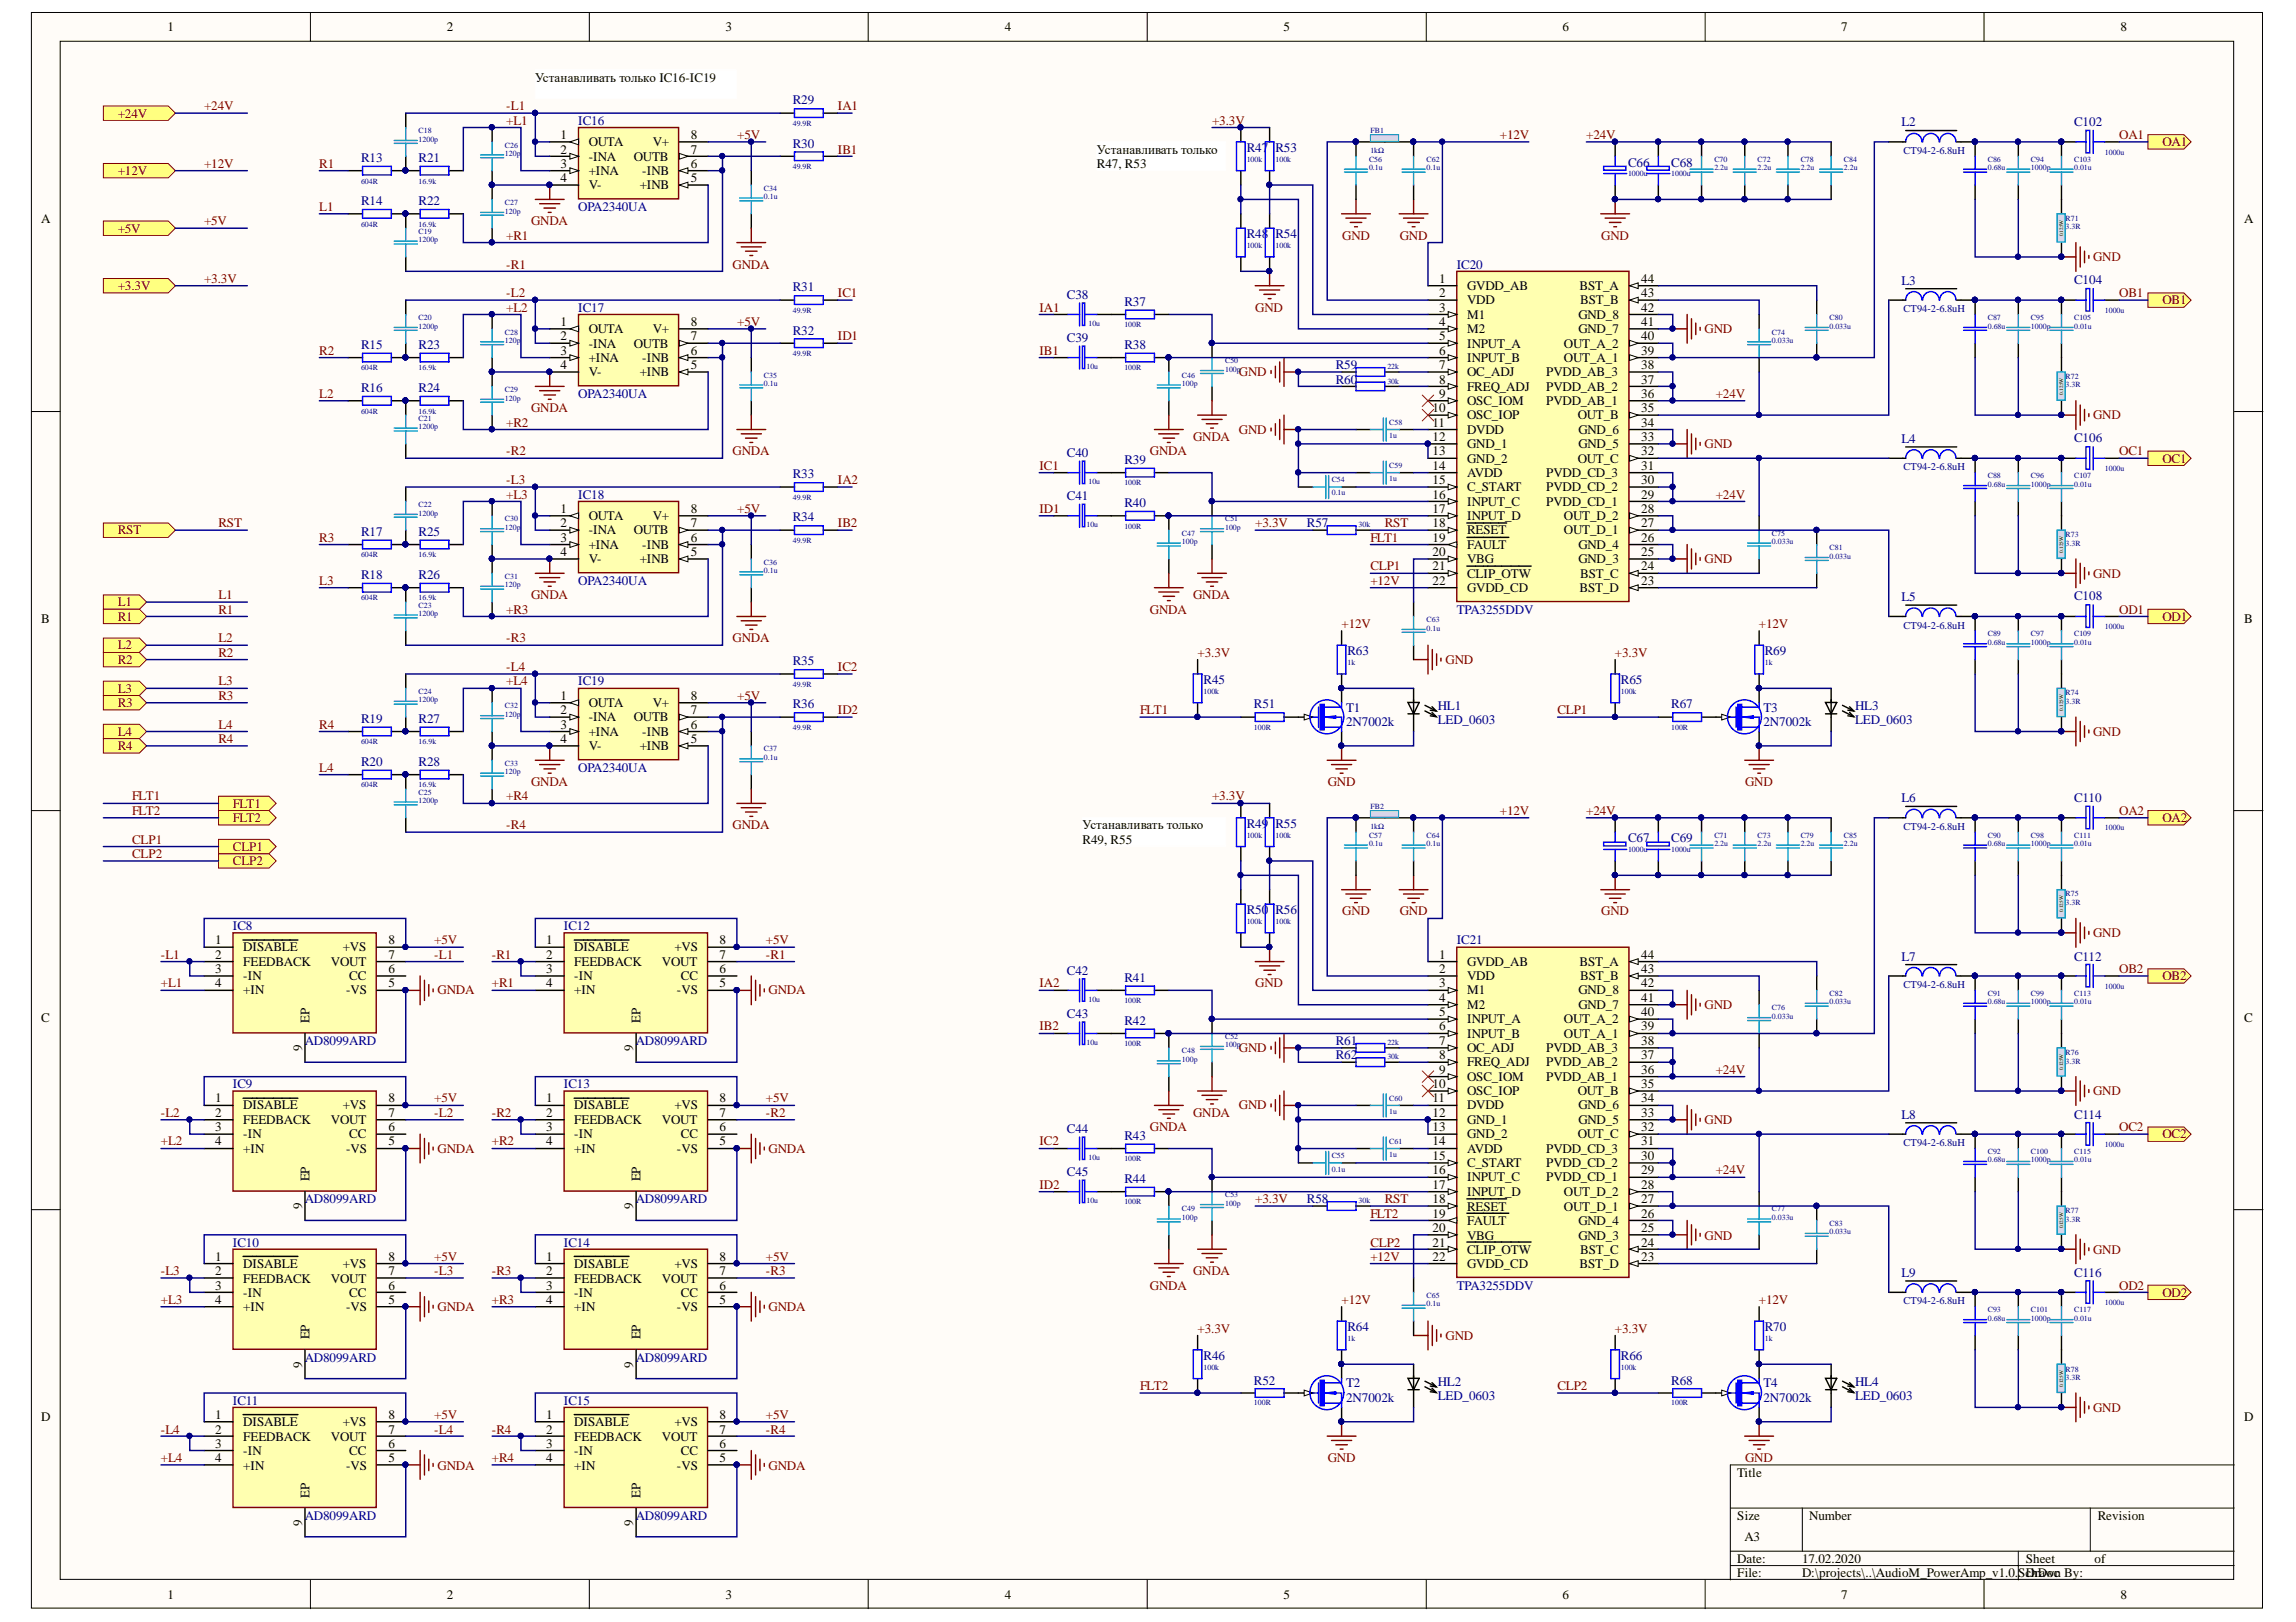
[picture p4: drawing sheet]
<svg xmlns="http://www.w3.org/2000/svg" width="297mm" height="210mm" viewBox="0 0 297 210" stroke-linecap="round" stroke-linejoin="round" font-family="sans-serif">
<defs><g id="words">
<g font-size="1.7">
<text x="21.7" y="4.1">1</text>
<text x="57.8" y="4.1">2</text>
<text x="93.8" y="4.1">3</text>
<text x="130" y="4.1">4</text>
<text x="166" y="4.1">5</text>
<text x="202.2" y="4.1">6</text>
<text x="238.2" y="4.1">7</text>
<text x="274.3" y="4.1">8</text>
<text x="69.2" y="10.6">Устанавливать только IC16-IC19</text>
<text x="72.5" y="18">1</text>
<text x="72.5" y="19.9">2</text>
<text x="72.5" y="21.7">3</text>
<text x="72.5" y="23.6">4</text>
<text x="76.2" y="18.9">OUTA</text>
<text x="76.2" y="20.8">-INA</text>
<text x="76.2" y="22.7">+INA</text>
<text x="82" y="20.8">OUTB</text>
<text x="83.1" y="22.7">-INB</text>
<text x="84.5" y="18.9">V+</text>
<text x="89.4" y="18">8</text>
<text x="89.4" y="19.9">7</text>
<text x="89.4" y="21.7">6</text>
<text x="89.4" y="23.6">5</text>
<text x="141.9" y="19.9">Устанавливать только</text>
<text x="141.9" y="21.7">R47, R53</text>
<text x="5.3" y="28.9">A</text>
<text x="76.2" y="24.5">V-</text>
<text x="82.8" y="24.5">+INB</text>
<text x="290.3" y="28.9">A</text>
<text x="186.2" y="36.6">1</text>
<text x="186.2" y="38.5">2</text>
<text x="186.2" y="40.3">3</text>
<text x="189.8" y="37.5">GVDD_AB</text>
<text x="189.8" y="39.4">VDD</text>
<text x="189.8" y="41.3">M1</text>
<text x="204.2" y="41.3">GND_8</text>
<text x="204.4" y="37.5">BST_A</text>
<text x="204.4" y="39.4">BST_B</text>
<text x="212.3" y="36.6">44</text>
<text x="212.3" y="38.5">43</text>
<text x="212.3" y="40.3">42</text>
<text x="72.5" y="42.2">1</text>
<text x="72.5" y="44">2</text>
<text x="72.5" y="45.9">3</text>
<text x="72.5" y="47.8">4</text>
<text x="76.2" y="43.1">OUTA</text>
<text x="76.2" y="45">-INA</text>
<text x="76.2" y="46.8">+INA</text>
<text x="82" y="45">OUTB</text>
<text x="83.1" y="46.8">-INB</text>
<text x="84.5" y="43.1">V+</text>
<text x="89.4" y="42.2">8</text>
<text x="89.4" y="44">7</text>
<text x="89.4" y="45.9">6</text>
<text x="89.4" y="47.8">5</text>
<text x="186.2" y="42.2">4</text>
<text x="186.2" y="44">5</text>
<text x="186.2" y="45.9">6</text>
<text x="186.2" y="47.8">7</text>
<text x="189.8" y="43.1">M2</text>
<text x="189.8" y="45">INPUT_A</text>
<text x="189.8" y="46.8">INPUT_B</text>
<text x="202.3" y="45">OUT_A_2</text>
<text x="202.3" y="46.8">OUT_A_1</text>
<text x="204.2" y="43.1">GND_7</text>
<text x="212.3" y="42.2">41</text>
<text x="212.3" y="44">40</text>
<text x="212.3" y="45.9">39</text>
<text x="212.3" y="47.8">38</text>
<text x="76.2" y="48.7">V-</text>
<text x="82.8" y="48.7">+INB</text>
<text x="185.3" y="53.4">10</text>
<text x="186.2" y="49.6">8</text>
<text x="186.2" y="51.5">9</text>
<text x="189.8" y="48.7">OC_ADJ</text>
<text x="189.8" y="50.6">FREQ_ADJ</text>
<text x="189.8" y="52.4">OSC_IOM</text>
<text x="200" y="48.7">PVDD_AB_3</text>
<text x="200" y="50.6">PVDD_AB_2</text>
<text x="200" y="52.4">PVDD_AB_1</text>
<text x="212.3" y="49.6">37</text>
<text x="212.3" y="51.5">36</text>
<text x="212.3" y="53.4">35</text>
<text x="185.3" y="55.2">11</text>
<text x="185.3" y="57.1">12</text>
<text x="185.3" y="58.9">13</text>
<text x="189.8" y="54.3">OSC_IOP</text>
<text x="189.8" y="56.1">DVDD</text>
<text x="189.8" y="58">GND_1</text>
<text x="189.8" y="59.9">GND_2</text>
<text x="204.1" y="54.3">OUT_B</text>
<text x="204.1" y="59.9">OUT_C</text>
<text x="204.2" y="56.1">GND_6</text>
<text x="204.2" y="58">GND_5</text>
<text x="212.3" y="55.2">34</text>
<text x="212.3" y="57.1">33</text>
<text x="212.3" y="58.9">32</text>
<text x="185.3" y="60.8">14</text>
<text x="185.3" y="62.7">15</text>
<text x="185.3" y="64.5">16</text>
<text x="189.8" y="61.7">AVDD</text>
<text x="189.8" y="63.6">C_START</text>
<text x="189.8" y="65.4">INPUT_C</text>
<text x="200" y="61.7">PVDD_CD_3</text>
<text x="200" y="63.6">PVDD_CD_2</text>
<text x="200" y="65.4">PVDD_CD_1</text>
<text x="212.3" y="60.8">31</text>
<text x="212.3" y="62.7">30</text>
<text x="212.3" y="64.5">29</text>
<text x="72.5" y="66.4">1</text>
<text x="72.5" y="68.2">2</text>
<text x="72.5" y="70.1">3</text>
<text x="72.5" y="72">4</text>
<text x="76.2" y="67.3">OUTA</text>
<text x="76.2" y="69.2">-INA</text>
<text x="76.2" y="71">+INA</text>
<text x="82" y="69.2">OUTB</text>
<text x="83.1" y="71">-INB</text>
<text x="84.5" y="67.3">V+</text>
<text x="89.4" y="66.4">8</text>
<text x="89.4" y="68.2">7</text>
<text x="89.4" y="70.1">6</text>
<text x="89.4" y="72">5</text>
<text x="185.3" y="66.4">17</text>
<text x="185.3" y="68.2">18</text>
<text x="185.3" y="70.1">19</text>
<text x="185.3" y="72">20</text>
<text x="189.8" y="67.3">INPUT_D</text>
<text x="189.8" y="69.2">RESET</text>
<text x="189.8" y="71">FAULT</text>
<text x="202.3" y="67.3">OUT_D_2</text>
<text x="202.3" y="69.2">OUT_D_1</text>
<text x="204.2" y="71">GND_4</text>
<text x="212.3" y="66.4">28</text>
<text x="212.3" y="68.2">27</text>
<text x="212.3" y="70.1">26</text>
<text x="212.3" y="72">25</text>
<text x="76.2" y="72.9">V-</text>
<text x="82.8" y="72.9">+INB</text>
<text x="185.3" y="73.8">21</text>
<text x="185.3" y="75.7">22</text>
<text x="189.8" y="72.9">VBG</text>
<text x="189.8" y="74.7">CLIP_OTW</text>
<text x="189.8" y="76.6">GVDD_CD</text>
<text x="204.2" y="72.9">GND_3</text>
<text x="204.4" y="76.6">BST_D</text>
<text x="204.4" y="74.7">BST_C</text>
<text x="212.3" y="73.8">24</text>
<text x="212.3" y="75.7">23</text>
<text x="5.3" y="80.6">B</text>
<text x="290.3" y="80.6">B</text>
<text x="72.5" y="90.6">1</text>
<text x="72.5" y="92.4">2</text>
<text x="72.5" y="94.3">3</text>
<text x="76.2" y="91.5">OUTA</text>
<text x="76.2" y="93.3">-INA</text>
<text x="76.2" y="95.2">+INA</text>
<text x="82" y="93.3">OUTB</text>
<text x="83.1" y="95.2">-INB</text>
<text x="84.5" y="91.5">V+</text>
<text x="89.4" y="90.6">8</text>
<text x="89.4" y="92.4">7</text>
<text x="89.4" y="94.3">6</text>
<text x="72.5" y="96.1">4</text>
<text x="76.2" y="97.1">V-</text>
<text x="82.8" y="97.1">+INB</text>
<text x="89.4" y="96.1">5</text>
<text x="140.1" y="107.3">Устанавливать только</text>
<text x="140.1" y="109.2">R49, R55</text>
<text x="27.8" y="122.2">1</text>
<text x="27.8" y="124">2</text>
<text x="27.8" y="125.9">3</text>
<text x="31.5" y="123.1">DISABLE</text>
<text x="31.5" y="125">FEEDBACK</text>
<text x="42.8" y="125">VOUT</text>
<text x="44.3" y="123.1">+VS</text>
<text x="50.3" y="122.2">8</text>
<text x="50.3" y="124">7</text>
<text x="50.3" y="125.9">6</text>
<text x="70.7" y="122.2">1</text>
<text x="70.7" y="124">2</text>
<text x="70.7" y="125.9">3</text>
<text x="74.3" y="123.1">DISABLE</text>
<text x="74.3" y="125">FEEDBACK</text>
<text x="85.6" y="125">VOUT</text>
<text x="87.2" y="123.1">+VS</text>
<text x="93.1" y="122.2">8</text>
<text x="93.1" y="124">7</text>
<text x="93.1" y="125.9">6</text>
<text x="186.2" y="124">1</text>
<text x="186.2" y="125.9">2</text>
<text x="189.8" y="125">GVDD_AB</text>
<text x="204.4" y="125">BST_A</text>
<text x="212.3" y="124">44</text>
<text x="212.3" y="125.9">43</text>
<text x="27.8" y="127.8">4</text>
<text x="31.5" y="126.8">-IN</text>
<text x="31.5" y="128.7">+IN</text>
<text x="44.8" y="128.7">-VS</text>
<text x="45.2" y="126.8">CC</text>
<text x="50.3" y="127.8">5</text>
<text x="70.7" y="127.8">4</text>
<text x="74.3" y="126.8">-IN</text>
<text x="74.3" y="128.7">+IN</text>
<text x="87.6" y="128.7">-VS</text>
<text x="88.1" y="126.8">CC</text>
<text x="93.1" y="127.8">5</text>
<text x="186.2" y="127.8">3</text>
<text x="186.2" y="129.6">4</text>
<text x="186.2" y="131.5">5</text>
<text x="189.8" y="126.8">VDD</text>
<text x="189.8" y="128.7">M1</text>
<text x="189.8" y="130.6">M2</text>
<text x="204.2" y="128.7">GND_8</text>
<text x="204.2" y="130.6">GND_7</text>
<text x="204.4" y="126.8">BST_B</text>
<text x="212.3" y="127.8">42</text>
<text x="212.3" y="129.6">41</text>
<text x="212.3" y="131.5">40</text>
<text x="5.3" y="132.2">C</text>
<text x="39.1" y="136.1" transform="rotate(-90 39.1 136.1)">9</text>
<text x="40" y="132.4" transform="rotate(-90 40 132.4)">EP</text>
<text x="81.9" y="136.1" transform="rotate(-90 81.9 136.1)">9</text>
<text x="82.8" y="132.4" transform="rotate(-90 82.8 132.4)">EP</text>
<text x="186.2" y="133.3">6</text>
<text x="186.2" y="135.2">7</text>
<text x="186.2" y="137.1">8</text>
<text x="189.8" y="132.4">INPUT_A</text>
<text x="189.8" y="134.3">INPUT_B</text>
<text x="189.8" y="136.1">OC_ADJ</text>
<text x="189.8" y="138">FREQ_ADJ</text>
<text x="200" y="136.1">PVDD_AB_3</text>
<text x="200" y="138">PVDD_AB_2</text>
<text x="202.3" y="132.4">OUT_A_2</text>
<text x="202.3" y="134.3">OUT_A_1</text>
<text x="212.3" y="133.3">39</text>
<text x="212.3" y="135.2">38</text>
<text x="212.3" y="137.1">37</text>
<text x="290.3" y="132.2">C</text>
<text x="27.8" y="142.6">1</text>
<text x="31.5" y="143.6">DISABLE</text>
<text x="44.3" y="143.6">+VS</text>
<text x="50.3" y="142.6">8</text>
<text x="70.7" y="142.6">1</text>
<text x="74.3" y="143.6">DISABLE</text>
<text x="87.2" y="143.6">+VS</text>
<text x="93.1" y="142.6">8</text>
<text x="185.3" y="140.8">10</text>
<text x="185.3" y="142.6">11</text>
<text x="186.2" y="138.9">9</text>
<text x="189.8" y="139.9">OSC_IOM</text>
<text x="189.8" y="141.7">OSC_IOP</text>
<text x="189.8" y="143.6">DVDD</text>
<text x="200" y="139.9">PVDD_AB_1</text>
<text x="204.1" y="141.7">OUT_B</text>
<text x="204.2" y="143.6">GND_6</text>
<text x="212.3" y="138.9">36</text>
<text x="212.3" y="140.8">35</text>
<text x="212.3" y="142.6">34</text>
<text x="27.8" y="144.5">2</text>
<text x="27.8" y="146.4">3</text>
<text x="27.8" y="148.2">4</text>
<text x="31.5" y="145.4">FEEDBACK</text>
<text x="31.5" y="147.3">-IN</text>
<text x="31.5" y="149.2">+IN</text>
<text x="42.8" y="145.4">VOUT</text>
<text x="44.8" y="149.2">-VS</text>
<text x="45.2" y="147.3">CC</text>
<text x="50.3" y="144.5">7</text>
<text x="50.3" y="146.4">6</text>
<text x="50.3" y="148.2">5</text>
<text x="70.7" y="144.5">2</text>
<text x="70.7" y="146.4">3</text>
<text x="70.7" y="148.2">4</text>
<text x="74.3" y="145.4">FEEDBACK</text>
<text x="74.3" y="147.3">-IN</text>
<text x="74.3" y="149.2">+IN</text>
<text x="85.6" y="145.4">VOUT</text>
<text x="87.6" y="149.2">-VS</text>
<text x="88.1" y="147.3">CC</text>
<text x="93.1" y="144.5">7</text>
<text x="93.1" y="146.4">6</text>
<text x="93.1" y="148.2">5</text>
<text x="185.3" y="144.5">12</text>
<text x="185.3" y="146.4">13</text>
<text x="185.3" y="148.2">14</text>
<text x="189.8" y="145.4">GND_1</text>
<text x="189.8" y="147.3">GND_2</text>
<text x="189.8" y="149.2">AVDD</text>
<text x="200" y="149.2">PVDD_CD_3</text>
<text x="204.1" y="147.3">OUT_C</text>
<text x="204.2" y="145.4">GND_5</text>
<text x="212.3" y="144.5">33</text>
<text x="212.3" y="146.4">32</text>
<text x="212.3" y="148.2">31</text>
<text x="40" y="152.9" transform="rotate(-90 40 152.9)">EP</text>
<text x="82.8" y="152.9" transform="rotate(-90 82.8 152.9)">EP</text>
<text x="185.3" y="150.1">15</text>
<text x="185.3" y="151.9">16</text>
<text x="185.3" y="153.8">17</text>
<text x="185.3" y="155.7">18</text>
<text x="189.8" y="151">C_START</text>
<text x="189.8" y="152.9">INPUT_C</text>
<text x="189.8" y="154.7">INPUT_D</text>
<text x="200" y="151">PVDD_CD_2</text>
<text x="200" y="152.9">PVDD_CD_1</text>
<text x="202.3" y="154.7">OUT_D_2</text>
<text x="212.3" y="150.1">30</text>
<text x="212.3" y="151.9">29</text>
<text x="212.3" y="153.8">28</text>
<text x="212.3" y="155.7">27</text>
<text x="39.1" y="156.5" transform="rotate(-90 39.1 156.5)">9</text>
<text x="81.9" y="156.5" transform="rotate(-90 81.9 156.5)">9</text>
<text x="185.3" y="157.6">19</text>
<text x="185.3" y="159.5">20</text>
<text x="185.3" y="161.3">21</text>
<text x="189.8" y="156.7">RESET</text>
<text x="189.8" y="158.5">FAULT</text>
<text x="189.8" y="160.4">VBG</text>
<text x="202.3" y="156.7">OUT_D_1</text>
<text x="204.2" y="158.5">GND_4</text>
<text x="204.2" y="160.4">GND_3</text>
<text x="212.3" y="157.6">26</text>
<text x="212.3" y="159.5">25</text>
<text x="212.3" y="161.3">24</text>
<text x="27.8" y="163.2">1</text>
<text x="27.8" y="165.1">2</text>
<text x="27.8" y="166.9">3</text>
<text x="31.5" y="164.1">DISABLE</text>
<text x="31.5" y="166">FEEDBACK</text>
<text x="31.5" y="167.8">-IN</text>
<text x="42.8" y="166">VOUT</text>
<text x="44.3" y="164.1">+VS</text>
<text x="45.2" y="167.8">CC</text>
<text x="50.3" y="163.2">8</text>
<text x="50.3" y="165.1">7</text>
<text x="50.3" y="166.9">6</text>
<text x="70.7" y="163.2">1</text>
<text x="70.7" y="165.1">2</text>
<text x="70.7" y="166.9">3</text>
<text x="74.3" y="164.1">DISABLE</text>
<text x="74.3" y="166">FEEDBACK</text>
<text x="74.3" y="167.8">-IN</text>
<text x="85.6" y="166">VOUT</text>
<text x="87.2" y="164.1">+VS</text>
<text x="88.1" y="167.8">CC</text>
<text x="93.1" y="163.2">8</text>
<text x="93.1" y="165.1">7</text>
<text x="93.1" y="166.9">6</text>
<text x="185.3" y="163.2">22</text>
<text x="189.8" y="162.3">CLIP_OTW</text>
<text x="189.8" y="164.1">GVDD_CD</text>
<text x="204.4" y="164.1">BST_D</text>
<text x="204.4" y="162.3">BST_C</text>
<text x="212.3" y="163.2">23</text>
<text x="27.8" y="168.8">4</text>
<text x="31.5" y="169.7">+IN</text>
<text x="40" y="173.3" transform="rotate(-90 40 173.3)">EP</text>
<text x="44.8" y="169.7">-VS</text>
<text x="50.3" y="168.8">5</text>
<text x="70.7" y="168.8">4</text>
<text x="74.3" y="169.7">+IN</text>
<text x="82.8" y="173.3" transform="rotate(-90 82.8 173.3)">EP</text>
<text x="87.6" y="169.7">-VS</text>
<text x="93.1" y="168.8">5</text>
<text x="39.1" y="177" transform="rotate(-90 39.1 177)">9</text>
<text x="81.9" y="177" transform="rotate(-90 81.9 177)">9</text>
<text x="5.3" y="183.8">D</text>
<text x="27.8" y="183.7">1</text>
<text x="27.8" y="185.5">2</text>
<text x="31.5" y="184.6">DISABLE</text>
<text x="44.3" y="184.6">+VS</text>
<text x="50.3" y="183.7">8</text>
<text x="50.3" y="185.5">7</text>
<text x="70.7" y="183.7">1</text>
<text x="70.7" y="185.5">2</text>
<text x="74.3" y="184.6">DISABLE</text>
<text x="87.2" y="184.6">+VS</text>
<text x="93.1" y="183.7">8</text>
<text x="93.1" y="185.5">7</text>
<text x="290.3" y="183.8">D</text>
<text x="27.8" y="187.4">3</text>
<text x="27.8" y="189.2">4</text>
<text x="31.5" y="186.5">FEEDBACK</text>
<text x="31.5" y="188.3">-IN</text>
<text x="31.5" y="190.2">+IN</text>
<text x="42.8" y="186.5">VOUT</text>
<text x="44.8" y="190.2">-VS</text>
<text x="45.2" y="188.3">CC</text>
<text x="50.3" y="187.4">6</text>
<text x="50.3" y="189.2">5</text>
<text x="70.7" y="187.4">3</text>
<text x="70.7" y="189.2">4</text>
<text x="74.3" y="186.5">FEEDBACK</text>
<text x="74.3" y="188.3">-IN</text>
<text x="74.3" y="190.2">+IN</text>
<text x="85.6" y="186.5">VOUT</text>
<text x="87.6" y="190.2">-VS</text>
<text x="88.1" y="188.3">CC</text>
<text x="93.1" y="187.4">6</text>
<text x="93.1" y="189.2">5</text>
<text x="224.8" y="191.1">Title</text>
<text x="39.1" y="197.4" transform="rotate(-90 39.1 197.4)">9</text>
<text x="40" y="193.9" transform="rotate(-90 40 193.9)">EP</text>
<text x="81.9" y="197.4" transform="rotate(-90 81.9 197.4)">9</text>
<text x="82.8" y="193.9" transform="rotate(-90 82.8 193.9)">EP</text>
<text x="224.8" y="196.7">Size</text>
<text x="234.1" y="196.7">Number</text>
<text x="271.4" y="196.7">Revision</text>
<text x="224.8" y="202.3">Date:</text>
<text x="225.7" y="199.5">A3</text>
<text x="233.1" y="202.3">17.02.2020</text>
<text x="262.1" y="202.3">Sheet</text>
<text x="271" y="202.3">of</text>
<text x="21.7" y="206.9">1</text>
<text x="57.8" y="206.9">2</text>
<text x="93.8" y="206.9">3</text>
<text x="130" y="206.9">4</text>
<text x="166" y="206.9">5</text>
<text x="202.2" y="206.9">6</text>
<text x="224.8" y="204.1">File:</text>
<text x="233.1" y="204.1">D:\projects\..\AudioM_PowerAmp_v1.0.SchDoc</text>
<text x="238.2" y="206.9">7</text>
<text x="262.1" y="204.1">Drawn By:</text>
<text x="274.3" y="206.9">8</text>
</g>
<g font-size="1.7" fill="#800000">
<text x="15.2" y="15.2">+24V</text>
<text x="26.4" y="14.3">+24V</text>
<text x="65.5" y="14.3">-L1</text>
<text x="65.5" y="16.1">+L1</text>
<text x="108.4" y="14.3">IA1</text>
<text x="156.8" y="16.1">+3.3V</text>
<text x="15.2" y="22.7">+12V</text>
<text x="26.4" y="21.7">+12V</text>
<text x="41.3" y="21.7">R1</text>
<text x="95.4" y="18">+5V</text>
<text x="108.4" y="19.9">IB1</text>
<text x="194" y="18">+12V</text>
<text x="205.2" y="18">+24V</text>
<text x="274.2" y="18">OA1</text>
<text x="279.8" y="18.9">OA1</text>
<text x="26.4" y="29.2">+5V</text>
<text x="41.3" y="27.3">L1</text>
<text x="68.7" y="29.2">GNDA</text>
<text x="15.2" y="30.1">+5V</text>
<text x="65.5" y="31">+R1</text>
<text x="65.5" y="34.7">-R1</text>
<text x="94.8" y="34.7">GNDA</text>
<text x="173.6" y="31">GND</text>
<text x="181.1" y="31">GND</text>
<text x="207.2" y="31">GND</text>
<text x="270.8" y="33.8">GND</text>
<text x="15.2" y="37.5">+3.3V</text>
<text x="26.4" y="36.6">+3.3V</text>
<text x="65.5" y="38.5">-L2</text>
<text x="65.5" y="40.3">+L2</text>
<text x="108.4" y="38.5">IC1</text>
<text x="134.5" y="40.3">IA1</text>
<text x="162.4" y="40.3">GND</text>
<text x="274.2" y="38.5">OB1</text>
<text x="279.8" y="39.4">OB1</text>
<text x="41.3" y="45.9">R2</text>
<text x="95.4" y="42.2">+5V</text>
<text x="108.4" y="44">ID1</text>
<text x="134.5" y="45.9">IB1</text>
<text x="220.5" y="43.1">GND</text>
<text x="41.3" y="51.5">L2</text>
<text x="68.7" y="53.4">GNDA</text>
<text x="160.3" y="48.7">GND</text>
<text x="222" y="51.5">+24V</text>
<text x="65.5" y="55.2">+R2</text>
<text x="65.5" y="58.9">-R2</text>
<text x="94.8" y="58.9">GNDA</text>
<text x="148.8" y="58.9">GNDA</text>
<text x="154.4" y="57.1">GNDA</text>
<text x="160.3" y="56.1">GND</text>
<text x="220.5" y="58">GND</text>
<text x="270.8" y="54.3">GND</text>
<text x="274.2" y="58.9">OC1</text>
<text x="279.8" y="59.9">OC1</text>
<text x="65.5" y="62.7">-L3</text>
<text x="65.5" y="64.5">+L3</text>
<text x="108.4" y="62.7">IA2</text>
<text x="134.5" y="60.8">IC1</text>
<text x="222" y="64.5">+24V</text>
<text x="15.2" y="69.2">RST</text>
<text x="28.3" y="68.2">RST</text>
<text x="41.3" y="70.1">R3</text>
<text x="95.4" y="66.4">+5V</text>
<text x="108.4" y="68.2">IB2</text>
<text x="134.5" y="66.4">ID1</text>
<text x="162.4" y="68.2">+3.3V</text>
<text x="177.3" y="70.1">FLT1</text>
<text x="179.1" y="68.2">RST</text>
<text x="28.3" y="77.5">L1</text>
<text x="41.3" y="75.7">L3</text>
<text x="68.7" y="77.5">GNDA</text>
<text x="154.4" y="77.5">GNDA</text>
<text x="177.3" y="75.7">+12V</text>
<text x="177.3" y="73.8">CLP1</text>
<text x="220.5" y="72.9">GND</text>
<text x="270.8" y="74.7">GND</text>
<text x="15.2" y="78.5">L1</text>
<text x="15.2" y="80.3">R1</text>
<text x="28.3" y="79.4">R1</text>
<text x="28.3" y="83.1">L2</text>
<text x="65.5" y="79.4">+R3</text>
<text x="65.5" y="83.1">-R3</text>
<text x="94.8" y="83.1">GNDA</text>
<text x="148.8" y="79.4">GNDA</text>
<text x="173.6" y="81.3">+12V</text>
<text x="227.6" y="81.3">+12V</text>
<text x="274.2" y="79.4">OD1</text>
<text x="279.8" y="80.3">OD1</text>
<text x="15.2" y="84">L2</text>
<text x="15.2" y="85.9">R2</text>
<text x="15.2" y="89.6">L3</text>
<text x="28.3" y="85">R2</text>
<text x="28.3" y="88.7">L3</text>
<text x="65.5" y="86.8">-L4</text>
<text x="65.5" y="88.7">+L4</text>
<text x="108.4" y="86.8">IC2</text>
<text x="154.9" y="85">+3.3V</text>
<text x="187" y="85.9">GND</text>
<text x="208.9" y="85">+3.3V</text>
<text x="15.2" y="91.5">R3</text>
<text x="15.2" y="95.2">L4</text>
<text x="28.3" y="90.6">R3</text>
<text x="28.3" y="94.3">L4</text>
<text x="41.3" y="94.3">R4</text>
<text x="95.4" y="90.6">+5V</text>
<text x="108.4" y="92.4">ID2</text>
<text x="147.5" y="92.4">FLT1</text>
<text x="201.5" y="92.4">CLP1</text>
<text x="270.8" y="95.2">GND</text>
<text x="15.2" y="97.1">R4</text>
<text x="28.3" y="96.1">R4</text>
<text x="41.3" y="99.9">L4</text>
<text x="68.7" y="101.7">GNDA</text>
<text x="171.8" y="101.7">GND</text>
<text x="225.8" y="101.7">GND</text>
<text x="17.1" y="103.6">FLT1</text>
<text x="17.1" y="105.4">FLT2</text>
<text x="30.1" y="104.5">FLT1</text>
<text x="30.1" y="106.4">FLT2</text>
<text x="65.5" y="103.6">+R4</text>
<text x="65.5" y="107.3">-R4</text>
<text x="94.8" y="107.3">GNDA</text>
<text x="156.8" y="103.6">+3.3V</text>
<text x="194" y="105.4">+12V</text>
<text x="205.2" y="105.4">+24V</text>
<text x="274.2" y="105.4">OA2</text>
<text x="279.8" y="106.4">OA2</text>
<text x="17.1" y="109.2">CLP1</text>
<text x="17.1" y="111">CLP2</text>
<text x="30.1" y="110.1">CLP1</text>
<text x="30.1" y="112">CLP2</text>
<text x="173.6" y="118.5">GND</text>
<text x="181.1" y="118.5">GND</text>
<text x="207.2" y="118.5">GND</text>
<text x="20.8" y="124">-L1</text>
<text x="56.2" y="122.2">+5V</text>
<text x="56.2" y="124">-L1</text>
<text x="63.6" y="124">-R1</text>
<text x="99.1" y="124">-R1</text>
<text x="99.1" y="122.2">+5V</text>
<text x="270.8" y="121.3">GND</text>
<text x="274.2" y="125.9">OB2</text>
<text x="20.8" y="127.8">+L1</text>
<text x="56.6" y="128.7">GNDA</text>
<text x="63.6" y="127.8">+R1</text>
<text x="99.4" y="128.7">GNDA</text>
<text x="134.5" y="127.8">IA2</text>
<text x="162.4" y="127.8">GND</text>
<text x="220.5" y="130.6">GND</text>
<text x="279.8" y="126.8">OB2</text>
<text x="134.5" y="133.3">IB2</text>
<text x="160.3" y="136.1">GND</text>
<text x="56.2" y="142.6">+5V</text>
<text x="99.1" y="142.6">+5V</text>
<text x="160.3" y="143.6">GND</text>
<text x="222" y="138.9">+24V</text>
<text x="270.8" y="141.7">GND</text>
<text x="20.8" y="144.5">-L2</text>
<text x="20.8" y="148.2">+L2</text>
<text x="56.2" y="144.5">-L2</text>
<text x="56.6" y="149.2">GNDA</text>
<text x="63.6" y="148.2">+R2</text>
<text x="63.6" y="144.5">-R2</text>
<text x="99.1" y="144.5">-R2</text>
<text x="99.4" y="149.2">GNDA</text>
<text x="134.5" y="148.2">IC2</text>
<text x="148.8" y="146.4">GNDA</text>
<text x="154.4" y="144.5">GNDA</text>
<text x="220.5" y="145.4">GND</text>
<text x="274.2" y="146.4">OC2</text>
<text x="279.8" y="147.3">OC2</text>
<text x="134.5" y="153.8">ID2</text>
<text x="162.4" y="155.7">+3.3V</text>
<text x="179.1" y="155.7">RST</text>
<text x="222" y="151.9">+24V</text>
<text x="177.3" y="157.6">FLT2</text>
<text x="177.3" y="161.3">CLP2</text>
<text x="220.5" y="160.4">GND</text>
<text x="20.8" y="165.1">-L3</text>
<text x="56.2" y="165.1">-L3</text>
<text x="56.2" y="163.2">+5V</text>
<text x="63.6" y="165.1">-R3</text>
<text x="99.1" y="165.1">-R3</text>
<text x="99.1" y="163.2">+5V</text>
<text x="148.8" y="166.9">GNDA</text>
<text x="154.4" y="165.1">GNDA</text>
<text x="177.3" y="163.2">+12V</text>
<text x="270.8" y="162.3">GND</text>
<text x="274.2" y="166.9">OD2</text>
<text x="279.8" y="167.8">OD2</text>
<text x="20.8" y="168.8">+L3</text>
<text x="56.6" y="169.7">GNDA</text>
<text x="63.6" y="168.8">+R3</text>
<text x="99.4" y="169.7">GNDA</text>
<text x="154.9" y="172.5">+3.3V</text>
<text x="173.6" y="168.8">+12V</text>
<text x="187" y="173.4">GND</text>
<text x="208.9" y="172.5">+3.3V</text>
<text x="227.6" y="168.8">+12V</text>
<text x="147.5" y="179.9">FLT2</text>
<text x="201.5" y="179.9">CLP2</text>
<text x="20.8" y="185.5">-L4</text>
<text x="56.2" y="185.5">-L4</text>
<text x="56.2" y="183.7">+5V</text>
<text x="63.6" y="185.5">-R4</text>
<text x="99.1" y="185.5">-R4</text>
<text x="99.1" y="183.7">+5V</text>
<text x="270.8" y="182.7">GND</text>
<text x="20.8" y="189.2">+L4</text>
<text x="56.6" y="190.2">GNDA</text>
<text x="63.6" y="189.2">+R4</text>
<text x="99.4" y="190.2">GNDA</text>
<text x="171.8" y="189.2">GND</text>
<text x="225.8" y="189.2">GND</text>
</g>
<g font-size="1.7" fill="#000080">
<text x="74.8" y="16.1">IC16</text>
<text x="102.6" y="13.5">R29</text>
<text x="246" y="16.3">L2</text>
<text x="268.3" y="16.3">C102</text>
<text x="46.7" y="21">R13</text>
<text x="54.2" y="21">R21</text>
<text x="102.6" y="19.1">R30</text>
<text x="161.3" y="19.7">R47</text>
<text x="165" y="19.7">R53</text>
<text x="210.6" y="21.6">C66</text>
<text x="216.2" y="21.6">C68</text>
<text x="46.7" y="26.5">R14</text>
<text x="54.2" y="26.5">R22</text>
<text x="74.8" y="27.3">OPA2340UA</text>
<text x="161.3" y="30.9">R48</text>
<text x="165" y="30.9">R54</text>
<text x="188.5" y="34.7">IC20</text>
<text x="74.8" y="40.3">IC17</text>
<text x="102.6" y="37.7">R31</text>
<text x="138" y="38.6">C38</text>
<text x="145.5" y="39.6">R37</text>
<text x="246" y="36.9">L3</text>
<text x="268.3" y="36.8">C104</text>
<text x="46.7" y="45.1">R15</text>
<text x="54.2" y="45.1">R23</text>
<text x="102.6" y="43.3">R32</text>
<text x="138" y="44.2">C39</text>
<text x="145.5" y="45.1">R38</text>
<text x="172.8" y="47.8">R59</text>
<text x="46.7" y="50.7">R16</text>
<text x="54.2" y="50.7">R24</text>
<text x="74.8" y="51.5">OPA2340UA</text>
<text x="172.8" y="49.6">R60</text>
<text x="138" y="59.1">C40</text>
<text x="246" y="57.3">L4</text>
<text x="268.3" y="57.2">C106</text>
<text x="74.8" y="64.5">IC18</text>
<text x="102.6" y="61.9">R33</text>
<text x="138" y="64.7">C41</text>
<text x="145.5" y="60">R39</text>
<text x="145.5" y="65.6">R40</text>
<text x="46.7" y="69.3">R17</text>
<text x="54.2" y="69.3">R25</text>
<text x="102.6" y="67.5">R34</text>
<text x="169.1" y="68.2">R57</text>
<text x="46.7" y="74.9">R18</text>
<text x="54.2" y="74.9">R26</text>
<text x="74.8" y="75.7">OPA2340UA</text>
<text x="246" y="77.8">L5</text>
<text x="268.3" y="77.7">C108</text>
<text x="188.5" y="79.4">TPA3255DDV</text>
<text x="74.8" y="88.7">IC19</text>
<text x="102.6" y="86.1">R35</text>
<text x="155.7" y="88.5">R45</text>
<text x="174.3" y="84.8">R63</text>
<text x="209.7" y="88.5">R65</text>
<text x="228.3" y="84.8">R69</text>
<text x="46.7" y="93.5">R19</text>
<text x="54.2" y="93.5">R27</text>
<text x="102.6" y="91.7">R36</text>
<text x="162.2" y="91.7">R51</text>
<text x="174.2" y="92.1">T1</text>
<text x="174.2" y="93.9">2N7002k</text>
<text x="186" y="91.8">HL1</text>
<text x="186" y="93.7">LED_0603</text>
<text x="216.2" y="91.7">R67</text>
<text x="228.1" y="92.1">T3</text>
<text x="228.1" y="93.9">2N7002k</text>
<text x="240" y="91.8">HL3</text>
<text x="240" y="93.7">LED_0603</text>
<text x="46.7" y="99.1">R20</text>
<text x="54.2" y="99.1">R28</text>
<text x="74.8" y="99.9">OPA2340UA</text>
<text x="161.3" y="107.1">R49</text>
<text x="165" y="107.1">R55</text>
<text x="246" y="103.8">L6</text>
<text x="268.3" y="103.7">C110</text>
<text x="210.6" y="109">C67</text>
<text x="216.2" y="109">C69</text>
<text x="161.3" y="118.3">R50</text>
<text x="165" y="118.3">R56</text>
<text x="30.1" y="120.3">IC8</text>
<text x="72.9" y="120.3">IC12</text>
<text x="188.5" y="122.2">IC21</text>
<text x="246" y="124.3">L7</text>
<text x="268.3" y="124.3">C112</text>
<text x="138" y="126.2">C42</text>
<text x="138" y="131.7">C43</text>
<text x="145.5" y="127.1">R41</text>
<text x="39.4" y="135.2">AD8099ARD</text>
<text x="82.3" y="135.2">AD8099ARD</text>
<text x="145.5" y="132.7">R42</text>
<text x="172.8" y="135.2">R61</text>
<text x="172.8" y="137.1">R62</text>
<text x="30.1" y="140.8">IC9</text>
<text x="72.9" y="140.8">IC13</text>
<text x="138" y="146.6">C44</text>
<text x="145.5" y="147.6">R43</text>
<text x="246" y="144.8">L8</text>
<text x="268.3" y="144.8">C114</text>
<text x="39.4" y="155.7">AD8099ARD</text>
<text x="82.3" y="155.7">AD8099ARD</text>
<text x="138" y="152.2">C45</text>
<text x="145.5" y="153.1">R44</text>
<text x="169.1" y="155.7">R58</text>
<text x="30.1" y="161.3">IC10</text>
<text x="72.9" y="161.3">IC14</text>
<text x="188.5" y="166.9">TPA3255DDV</text>
<text x="246" y="165.2">L9</text>
<text x="268.3" y="165.2">C116</text>
<text x="174.3" y="172.2">R64</text>
<text x="228.3" y="172.2">R70</text>
<text x="39.4" y="176.2">AD8099ARD</text>
<text x="82.3" y="176.2">AD8099ARD</text>
<text x="155.7" y="176">R46</text>
<text x="162.2" y="179.2">R52</text>
<text x="174.2" y="179.5">T2</text>
<text x="186" y="179.3">HL2</text>
<text x="209.7" y="176">R66</text>
<text x="216.2" y="179.2">R68</text>
<text x="228.1" y="179.5">T4</text>
<text x="240" y="179.3">HL4</text>
<text x="30.1" y="181.8">IC11</text>
<text x="72.9" y="181.8">IC15</text>
<text x="174.2" y="181.4">2N7002k</text>
<text x="186" y="181.2">LED_0603</text>
<text x="228.1" y="181.4">2N7002k</text>
<text x="240" y="181.2">LED_0603</text>
<text x="39.4" y="196.7">AD8099ARD</text>
<text x="82.3" y="196.7">AD8099ARD</text>
</g>
<g font-size="1.4" fill="#000080">
<text x="246.3" y="19.9">CT94-2-6.8uH</text>
<text x="246.3" y="40.4">CT94-2-6.8uH</text>
<text x="246.3" y="60.9">CT94-2-6.8uH</text>
<text x="246.3" y="81.3">CT94-2-6.8uH</text>
<text x="246.3" y="107.4">CT94-2-6.8uH</text>
<text x="246.3" y="127.8">CT94-2-6.8uH</text>
<text x="246.3" y="148.3">CT94-2-6.8uH</text>
<text x="246.3" y="168.8">CT94-2-6.8uH</text>
</g>
<g font-size="1" fill="#000080">
<text x="54.2" y="17.2">C18</text>
<text x="102.6" y="16.3">49.9R</text>
<text x="177.3" y="17.2">FB1</text>
<text x="46.7" y="23.8">604R</text>
<text x="54.2" y="23.8">16.9k</text>
<text x="54.2" y="18.3">1200p</text>
<text x="65.3" y="20.2">120p</text>
<text x="65.3" y="19.1">C26</text>
<text x="102.6" y="21.9">49.9R</text>
<text x="161.3" y="21">100k</text>
<text x="165" y="21">100k</text>
<text x="177.1" y="22.1">0.1u</text>
<text x="177.1" y="21">C56</text>
<text x="177.3" y="19.8">1kΩ</text>
<text x="184.6" y="22.1">0.1u</text>
<text x="184.6" y="21">C62</text>
<text x="210.6" y="22.8">1000u</text>
<text x="216.2" y="22.8">1000u</text>
<text x="221.8" y="22.1">2.2u</text>
<text x="221.8" y="21">C70</text>
<text x="227.4" y="22.1">2.2u</text>
<text x="227.4" y="21">C72</text>
<text x="233" y="22.1">2.2u</text>
<text x="233" y="21">C78</text>
<text x="238.6" y="22.1">2.2u</text>
<text x="238.6" y="21">C84</text>
<text x="257.2" y="22.1">0.68u</text>
<text x="257.2" y="21">C86</text>
<text x="262.8" y="22.1">1000p</text>
<text x="262.8" y="21">C94</text>
<text x="268.3" y="22.1">0.01u</text>
<text x="268.3" y="21">C103</text>
<text x="272.3" y="20">1000u</text>
<text x="46.7" y="29.3">604R</text>
<text x="54.2" y="29.3">16.9k</text>
<text x="65.3" y="27.6">120p</text>
<text x="65.3" y="26.5">C27</text>
<text x="98.8" y="25.8">0.1u</text>
<text x="98.8" y="24.7">C34</text>
<text x="267.2" y="29.7">3.3R</text>
<text x="267.2" y="28.6">R71</text>
<text x="54.2" y="31.4">1200p</text>
<text x="54.2" y="30.3">C19</text>
<text x="161.3" y="32.1">100k</text>
<text x="165" y="32.1">100k</text>
<text x="54.2" y="41.4">C20</text>
<text x="102.6" y="40.5">49.9R</text>
<text x="236.7" y="41.4">C80</text>
<text x="257.2" y="41.4">C87</text>
<text x="262.8" y="41.4">C95</text>
<text x="268.3" y="41.4">C105</text>
<text x="272.3" y="40.5">1000u</text>
<text x="46.7" y="47.9">604R</text>
<text x="54.2" y="47.9">16.9k</text>
<text x="54.2" y="42.5">1200p</text>
<text x="65.3" y="44.4">120p</text>
<text x="65.3" y="43.3">C28</text>
<text x="102.6" y="46.1">49.9R</text>
<text x="140.6" y="47.8">10u</text>
<text x="140.8" y="42.2">10u</text>
<text x="145.5" y="47.9">100R</text>
<text x="145.5" y="42.4">100R</text>
<text x="158.5" y="47">C50</text>
<text x="179.5" y="47.8">22k</text>
<text x="229.2" y="44.4">0.033u</text>
<text x="229.2" y="43.3">C74</text>
<text x="236.7" y="42.5">0.033u</text>
<text x="257.2" y="42.5">0.68u</text>
<text x="262.8" y="42.5">1000p</text>
<text x="268.3" y="42.5">0.01u</text>
<text x="46.7" y="53.5">604R</text>
<text x="54.2" y="53.5">16.9k</text>
<text x="65.3" y="51.8">120p</text>
<text x="65.3" y="50.7">C29</text>
<text x="98.8" y="50">0.1u</text>
<text x="98.8" y="48.9">C35</text>
<text x="152.9" y="50">100p</text>
<text x="152.9" y="48.9">C46</text>
<text x="158.5" y="48.1">100p</text>
<text x="179.5" y="49.6">30k</text>
<text x="267.2" y="50.1">3.3R</text>
<text x="267.2" y="49">R72</text>
<text x="54.2" y="55.5">1200p</text>
<text x="54.2" y="54.5">C21</text>
<text x="179.7" y="56.6">1u</text>
<text x="179.7" y="55">C58</text>
<text x="54.2" y="65.6">C22</text>
<text x="102.6" y="64.7">49.9R</text>
<text x="140.8" y="62.7">10u</text>
<text x="145.5" y="62.8">100R</text>
<text x="172.3" y="64.1">0.1u</text>
<text x="172.3" y="62.4">C54</text>
<text x="179.7" y="62.2">1u</text>
<text x="179.7" y="60.5">C59</text>
<text x="257.2" y="63">0.68u</text>
<text x="257.2" y="61.9">C88</text>
<text x="262.8" y="63">1000p</text>
<text x="262.8" y="61.9">C96</text>
<text x="268.3" y="63">0.01u</text>
<text x="268.3" y="61.9">C107</text>
<text x="272.3" y="61">1000u</text>
<text x="54.2" y="66.7">1200p</text>
<text x="65.3" y="68.6">120p</text>
<text x="65.3" y="67.5">C30</text>
<text x="102.6" y="70.3">49.9R</text>
<text x="140.6" y="68.2">10u</text>
<text x="145.5" y="68.4">100R</text>
<text x="152.9" y="70.4">100p</text>
<text x="152.9" y="69.3">C47</text>
<text x="158.5" y="68.6">100p</text>
<text x="158.5" y="67.5">C51</text>
<text x="175.8" y="68.2">30k</text>
<text x="229.2" y="70.4">0.033u</text>
<text x="229.2" y="69.3">C75</text>
<text x="236.7" y="71.2">C81</text>
<text x="267.2" y="70.6">3.3R</text>
<text x="267.2" y="69.5">R73</text>
<text x="46.7" y="72.1">604R</text>
<text x="46.7" y="77.7">604R</text>
<text x="54.2" y="72.1">16.9k</text>
<text x="54.2" y="77.7">16.9k</text>
<text x="65.3" y="76">120p</text>
<text x="65.3" y="74.9">C31</text>
<text x="98.8" y="74.2">0.1u</text>
<text x="98.8" y="73.1">C36</text>
<text x="236.7" y="72.3">0.033u</text>
<text x="54.2" y="79.7">1200p</text>
<text x="54.2" y="78.6">C23</text>
<text x="184.6" y="81.6">0.1u</text>
<text x="184.6" y="80.5">C63</text>
<text x="257.2" y="83.5">0.68u</text>
<text x="257.2" y="82.4">C89</text>
<text x="262.8" y="83.5">1000p</text>
<text x="262.8" y="82.4">C97</text>
<text x="268.3" y="83.5">0.01u</text>
<text x="268.3" y="82.4">C109</text>
<text x="272.3" y="81.4">1000u</text>
<text x="54.2" y="89.8">C24</text>
<text x="102.6" y="88.9">49.9R</text>
<text x="155.7" y="89.8">100k</text>
<text x="174.3" y="86.1">1k</text>
<text x="209.7" y="89.8">100k</text>
<text x="228.3" y="86.1">1k</text>
<text x="267.2" y="90">R74</text>
<text x="54.2" y="90.9">1200p</text>
<text x="65.3" y="92.8">120p</text>
<text x="65.3" y="91.7">C32</text>
<text x="102.6" y="94.4">49.9R</text>
<text x="162.2" y="94.4">100R</text>
<text x="216.2" y="94.4">100R</text>
<text x="267.2" y="91.1">3.3R</text>
<text x="46.7" y="96.3">604R</text>
<text x="46.7" y="101.9">604R</text>
<text x="54.2" y="96.3">16.9k</text>
<text x="54.2" y="101.9">16.9k</text>
<text x="65.3" y="100.2">120p</text>
<text x="65.3" y="99.1">C33</text>
<text x="98.8" y="98.3">0.1u</text>
<text x="98.8" y="97.2">C37</text>
<text x="54.2" y="103.9">1200p</text>
<text x="54.2" y="102.8">C25</text>
<text x="177.3" y="107.3">1kΩ</text>
<text x="177.3" y="104.7">FB2</text>
<text x="272.3" y="107.5">1000u</text>
<text x="161.3" y="108.4">100k</text>
<text x="165" y="108.4">100k</text>
<text x="177.1" y="109.5">0.1u</text>
<text x="177.1" y="108.4">C57</text>
<text x="184.6" y="109.5">0.1u</text>
<text x="184.6" y="108.4">C64</text>
<text x="210.6" y="110.3">1000u</text>
<text x="216.2" y="110.3">1000u</text>
<text x="221.8" y="109.5">2.2u</text>
<text x="221.8" y="108.4">C71</text>
<text x="227.4" y="109.5">2.2u</text>
<text x="227.4" y="108.4">C73</text>
<text x="233" y="109.5">2.2u</text>
<text x="233" y="108.4">C79</text>
<text x="238.6" y="109.5">2.2u</text>
<text x="238.6" y="108.4">C85</text>
<text x="257.2" y="109.5">0.68u</text>
<text x="257.2" y="108.4">C90</text>
<text x="262.8" y="109.5">1000p</text>
<text x="262.8" y="108.4">C98</text>
<text x="268.3" y="109.5">0.01u</text>
<text x="268.3" y="108.4">C111</text>
<text x="161.3" y="119.6">100k</text>
<text x="165" y="119.6">100k</text>
<text x="267.2" y="117.1">3.3R</text>
<text x="267.2" y="116">R75</text>
<text x="140.8" y="129.6">10u</text>
<text x="145.5" y="129.8">100R</text>
<text x="229.2" y="131.8">0.033u</text>
<text x="229.2" y="130.7">C76</text>
<text x="236.7" y="130">0.033u</text>
<text x="236.7" y="128.9">C82</text>
<text x="257.2" y="130">0.68u</text>
<text x="257.2" y="128.9">C91</text>
<text x="262.8" y="130">1000p</text>
<text x="262.8" y="128.9">C99</text>
<text x="268.3" y="130">0.01u</text>
<text x="268.3" y="128.9">C113</text>
<text x="272.3" y="127.9">1000u</text>
<text x="140.6" y="135.2">10u</text>
<text x="145.5" y="135.4">100R</text>
<text x="152.9" y="137.4">100p</text>
<text x="152.9" y="136.3">C48</text>
<text x="158.5" y="135.5">100p</text>
<text x="158.5" y="134.4">C52</text>
<text x="179.5" y="135.2">22k</text>
<text x="179.5" y="137.1">30k</text>
<text x="267.2" y="137.7">3.3R</text>
<text x="267.2" y="136.5">R76</text>
<text x="179.7" y="142.5">C60</text>
<text x="172.3" y="149.9">C55</text>
<text x="179.7" y="149.8">1u</text>
<text x="179.7" y="148.1">C61</text>
<text x="179.7" y="144.2">1u</text>
<text x="257.2" y="149.3">C92</text>
<text x="262.8" y="149.3">C100</text>
<text x="268.3" y="149.3">C115</text>
<text x="272.3" y="148.4">1000u</text>
<text x="140.6" y="155.7">10u</text>
<text x="140.8" y="150.1">10u</text>
<text x="145.5" y="150.3">100R</text>
<text x="145.5" y="155.8">100R</text>
<text x="158.5" y="154.9">C53</text>
<text x="172.3" y="151.6">0.1u</text>
<text x="175.8" y="155.7">30k</text>
<text x="257.2" y="150.4">0.68u</text>
<text x="262.8" y="150.4">1000p</text>
<text x="268.3" y="150.4">0.01u</text>
<text x="152.9" y="157.9">100p</text>
<text x="152.9" y="156.8">C49</text>
<text x="158.5" y="156">100p</text>
<text x="229.2" y="157.9">0.033u</text>
<text x="229.2" y="156.8">C77</text>
<text x="236.7" y="159.7">0.033u</text>
<text x="236.7" y="158.6">C83</text>
<text x="267.2" y="158.1">3.3R</text>
<text x="267.2" y="156.9">R77</text>
<text x="184.6" y="167.9">C65</text>
<text x="174.3" y="173.5">1k</text>
<text x="184.6" y="169">0.1u</text>
<text x="228.3" y="173.5">1k</text>
<text x="257.2" y="170.9">0.68u</text>
<text x="257.2" y="169.8">C93</text>
<text x="262.8" y="170.9">1000p</text>
<text x="262.8" y="169.8">C101</text>
<text x="268.3" y="170.9">0.01u</text>
<text x="268.3" y="169.8">C117</text>
<text x="272.3" y="168.9">1000u</text>
<text x="155.7" y="177.2">100k</text>
<text x="209.7" y="177.2">100k</text>
<text x="267.2" y="178.6">3.3R</text>
<text x="267.2" y="177.5">R78</text>
<text x="162.2" y="181.9">100R</text>
<text x="216.2" y="181.9">100R</text>
</g>
<g font-size=".7">
<text x="266.9" y="30.6" transform="rotate(-90 266.9 30.6)">0.125W</text>
<text x="266.9" y="51.1" transform="rotate(-90 266.9 51.1)">0.125W</text>
<text x="266.9" y="71.5" transform="rotate(-90 266.9 71.5)">0.125W</text>
<text x="266.9" y="92" transform="rotate(-90 266.9 92)">0.125W</text>
<text x="266.9" y="118" transform="rotate(-90 266.9 118)">0.125W</text>
<text x="266.9" y="138.5" transform="rotate(-90 266.9 138.5)">0.125W</text>
<text x="266.9" y="159" transform="rotate(-90 266.9 159)">0.125W</text>
<text x="266.9" y="179.5" transform="rotate(-90 266.9 179.5)">0.125W</text>
</g>
</g></defs>
<g fill="#fffcf8" stroke="#000" stroke-width=".13">
<path d="M4.1 1.6h288.6v206.5h-288.6z"/>
<path d="M7.8 5.3h281.2v199.1h-281.2z"/>
</g>
<g fill="none" stroke="#000" stroke-width=".13">
<path d="M40.2 1.6v3.7M76.2 1.6v3.7M112.3 1.6v3.7M148.4 1.6v3.7M184.5 1.6v3.7M220.6 1.6v3.7M256.7 1.6v3.7M4.1 53.3h3.7M289.1 53.3h3.7M4.1 104.9h3.7M289.1 104.9h3.7M4.1 156.5h3.7"/>
<path d="M289.1 156.5h3.7M223.9 195.2h65.2M233.2 195.2v5.5M270.4 195.2v5.5M289.1 189.6h-65.2v14.9M40.2 204.5v3.7M76.2 204.5v3.7M112.3 204.5v3.7M148.4 204.5v3.7M184.5 204.5v3.7M220.6 204.5v3.7M223.9 200.7h65.2"/>
<path d="M223.9 202.6h65.2M256.7 204.5v3.7M261.1 200.7v3.8"/>
</g>
<g fill="#ffff80" stroke="#800000" stroke-width=".13">
<path d="M13.4 67.7h8.4l.9 .9-.9 .9h-8.4z" fill-rule="evenodd"/>
<path d="M13.4 13.7h8.4l.9 .9-.9 1h-8.4z" fill-rule="evenodd"/>
</g>
<path d="M188.5 35.1h22.2v42.7h-22.2z" fill="#ffffb0" stroke="#800000" stroke-width=".19"/>
<path d="M184.7 37h3.8M184.7 38.8h3.8M184.7 40.7h3.8" fill="none" stroke="#000" stroke-width=".19"/>
<path d="M187.4 40.3l1.1 .4-1.1 .4z" fill="#fffcf8"/>
<path d="M187.4 40.3l1.1 .4-1.1 .4z" fill="none" stroke="#000" stroke-width=".13"/>
<path d="M184.7 42.6h3.8" fill="none" stroke="#000" stroke-width=".19"/>
<path d="M187.4 42.2l1.1 .4-1.1 .3z" fill="#fffcf8"/>
<path d="M187.4 42.2l1.1 .4-1.1 .3z" fill="none" stroke="#000" stroke-width=".13"/>
<path d="M184.7 44.4h3.8" fill="none" stroke="#000" stroke-width=".19"/>
<path d="M187.4 44l1.1 .4-1.1 .4z" fill="#fffcf8"/>
<path d="M187.4 44l1.1 .4-1.1 .4z" fill="none" stroke="#000" stroke-width=".13"/>
<path d="M184.7 46.3h3.8" fill="none" stroke="#000" stroke-width=".19"/>
<path d="M187.4 45.9l1.1 .4-1.1 .4z" fill="#fffcf8"/>
<path d="M187.4 45.9l1.1 .4-1.1 .4z" fill="none" stroke="#000" stroke-width=".13"/>
<path d="M184.7 48.1h3.8" fill="none" stroke="#000" stroke-width=".19"/>
<path d="M187.4 47.8l1.1 .3-1.1 .4z" fill="#fffcf8"/>
<path d="M187.4 47.8l1.1 .3-1.1 .4z" fill="none" stroke="#000" stroke-width=".13"/>
<path d="M184.7 50h3.8" fill="none" stroke="#000" stroke-width=".19"/>
<path d="M187.4 49.6l1.1 .4-1.1 .4z" fill="#fffcf8"/>
<path d="M187.4 49.6l1.1 .4-1.1 .4z" fill="none" stroke="#000" stroke-width=".13"/>
<path d="M184.7 51.9h3.8" fill="none" stroke="#000" stroke-width=".19"/>
<path d="M187.4 51.5l1.1 .4-1.1 .3z" fill="#fffcf8"/>
<path d="M187.4 51.5l1.1 .4-1.1 .3z" fill="none" stroke="#000" stroke-width=".13"/>
<path d="M184.7 53.7h3.8" fill="none" stroke="#000" stroke-width=".19"/>
<path d="M187.4 53.4l1.1 .3-1.1 .4z" fill="#fffcf8"/>
<path d="M187.4 53.4l1.1 .3-1.1 .4z" fill="none" stroke="#000" stroke-width=".13"/>
<path d="M184.7 55.6h3.8M184.7 57.4h3.8M184.7 59.3h3.8M184.7 61.2h3.8M184.7 63h3.8" fill="none" stroke="#000" stroke-width=".19"/>
<circle cx="184.7" cy="57.4" r=".34" fill="#000080" stroke="#000080" stroke-width=".13"/>
<path d="M187.4 62.7l1.1 .3-1.1 .4z" fill="#fffcf8"/>
<path d="M187.4 62.7l1.1 .3-1.1 .4z" fill="none" stroke="#000" stroke-width=".13"/>
<path d="M184.7 64.9h3.8" fill="none" stroke="#000" stroke-width=".19"/>
<path d="M187.4 64.5l1.1 .4-1.1 .4z" fill="#fffcf8"/>
<path d="M187.4 64.5l1.1 .4-1.1 .4z" fill="none" stroke="#000" stroke-width=".13"/>
<path d="M184.7 66.7h3.8" fill="none" stroke="#000" stroke-width=".19"/>
<path d="M187.4 66.4l1.1 .3-1.1 .4z" fill="#fffcf8"/>
<path d="M187.4 66.4l1.1 .3-1.1 .4z" fill="none" stroke="#000" stroke-width=".13"/>
<path d="M184.7 68.6h3.8" fill="none" stroke="#000" stroke-width=".19"/>
<path d="M187.4 68.2l1.1 .4-1.1 .4z" fill="#fffcf8"/>
<path d="M187.4 68.2l1.1 .4-1.1 .4z" fill="none" stroke="#000" stroke-width=".13"/>
<path d="M184.7 70.5h3.8M189.8 67.7h5.1" fill="none" stroke="#000" stroke-width=".19"/>
<path d="M187.4 70.5l1.1-.4v.7z" fill="#fffcf8"/>
<path d="M187.4 70.5l1.1-.4v.7z" fill="none" stroke="#000" stroke-width=".13"/>
<path d="M184.7 72.3h3.8M189.8 69.5h5.4" fill="none" stroke="#000" stroke-width=".19"/>
<path d="M187.4 72l1.1 .3-1.1 .4z" fill="#fffcf8"/>
<path d="M187.4 72l1.1 .3-1.1 .4z" fill="none" stroke="#000" stroke-width=".13"/>
<path d="M184.7 74.2h3.8" fill="none" stroke="#000" stroke-width=".19"/>
<path d="M187.4 73.8l1.1 .4-1.1 .4z" fill="#fffcf8"/>
<path d="M187.4 73.8l1.1 .4-1.1 .4z" fill="none" stroke="#000" stroke-width=".13"/>
<path d="M210.8 37h3.7M184.7 76.1h3.8M189.8 73.3h8.3" fill="none" stroke="#000" stroke-width=".19"/>
<path d="M210.8 37l1.1-.4v.7z" fill="#fffcf8"/>
<path d="M210.8 37l1.1-.4v.7z" fill="none" stroke="#000" stroke-width=".13"/>
<path d="M210.8 38.8h3.7" fill="none" stroke="#000" stroke-width=".19"/>
<path d="M210.8 38.8l1.1-.3v.7z" fill="#fffcf8"/>
<path d="M210.8 38.8l1.1-.3v.7z" fill="none" stroke="#000" stroke-width=".13"/>
<path d="M210.8 40.7h3.7M210.8 42.6h3.7M210.8 44.4h3.7" fill="none" stroke="#000" stroke-width=".19"/>
<path d="M210.8 44l1.1 .4-1.1 .4z" fill="#fffcf8"/>
<path d="M210.8 44l1.1 .4-1.1 .4z" fill="none" stroke="#000" stroke-width=".13"/>
<path d="M210.8 46.3h3.7" fill="none" stroke="#000" stroke-width=".19"/>
<path d="M210.8 45.9l1.1 .4-1.1 .4z" fill="#fffcf8"/>
<path d="M210.8 45.9l1.1 .4-1.1 .4z" fill="none" stroke="#000" stroke-width=".13"/>
<path d="M210.8 48.1h3.7M210.8 50h3.7M210.8 51.9h3.7M210.8 53.7h3.7" fill="none" stroke="#000" stroke-width=".19"/>
<path d="M210.8 53.4l1.1 .3-1.1 .4z" fill="#fffcf8"/>
<path d="M210.8 53.4l1.1 .3-1.1 .4z" fill="none" stroke="#000" stroke-width=".13"/>
<path d="M210.8 55.6h3.7M210.8 57.4h3.7M210.8 59.3h3.7" fill="none" stroke="#000" stroke-width=".19"/>
<path d="M210.8 58.9l1.1 .4-1.1 .4z" fill="#fffcf8"/>
<path d="M210.8 58.9l1.1 .4-1.1 .4z" fill="none" stroke="#000" stroke-width=".13"/>
<path d="M210.8 61.2h3.7M210.8 63h3.7M210.8 64.9h3.7M210.8 66.7h3.7" fill="none" stroke="#000" stroke-width=".19"/>
<path d="M210.8 66.4l1.1 .3-1.1 .4z" fill="#fffcf8"/>
<path d="M210.8 66.4l1.1 .3-1.1 .4z" fill="none" stroke="#000" stroke-width=".13"/>
<path d="M210.8 68.6h3.7" fill="none" stroke="#000" stroke-width=".19"/>
<path d="M210.8 68.2l1.1 .4-1.1 .4z" fill="#fffcf8"/>
<path d="M210.8 68.2l1.1 .4-1.1 .4z" fill="none" stroke="#000" stroke-width=".13"/>
<path d="M210.8 70.5h3.7M210.8 72.3h3.7M210.8 74.2h3.7" fill="none" stroke="#000" stroke-width=".19"/>
<path d="M210.8 74.2l1.1-.4v.8z" fill="#fffcf8"/>
<path d="M210.8 74.2l1.1-.4v.8z" fill="none" stroke="#000" stroke-width=".13"/>
<path d="M210.8 76.1h3.7" fill="none" stroke="#000" stroke-width=".19"/>
<path d="M210.8 76.1l1.1-.4v.7z" fill="#fffcf8"/>
<path d="M210.8 76.1l1.1-.4v.7z" fill="none" stroke="#000" stroke-width=".13"/>
<circle cx="184.7" cy="57.4" r=".34" fill="#000080" stroke="#000080" stroke-width=".13"/>
<path d="M13.4 21.2h8.4l.9 .9-.9 .9h-8.4z" fill-rule="evenodd" fill="#ffff80" stroke="#800000" stroke-width=".13"/>
<g fill="none" stroke="#000" stroke-width=".19">
<path d="M160.5 16.5v1.9M164.3 16.5v1.9M160.5 22.1v1.8M160.5 27.7v1.8M160.5 33.3v1.8M164.3 22.1v1.8M164.3 27.7v1.8M164.3 33.3v1.8M136.3 40.7h1.9M136.3 46.3h1.9M141.9 40.7h1.9M141.9 46.3h3.7"/>
<path d="M149.4 46.3h1.8M173.6 48.1h1.8M173.6 50h1.8M179.2 48.1h1.8M179.2 50h1.8M136.3 61.2h1.9M136.3 66.7h1.9M141.9 61.2h3.7M141.9 66.7h3.7M149.4 61.2h1.8M149.4 66.7h1.8M169.8 68.6h1.9"/>
<path d="M175.4 68.6h1.9"/>
</g>
<g fill="none" stroke="#00f" stroke-width=".19">
<path d="M160 18.4h1.1v3.7h-1.1zM163.7 18.4h1.1v3.7h-1.1zM139.7 39.2v3M140 39.2h.3v2.9h-.3zM160 29.5h1.1v3.8h-1.1zM163.7 29.5h1.1v3.8h-1.1zM138.2 40.7h1.5M138.2 46.3h1.5M139.7 44.8v3M139.7 59.7v3M140 44.8h.3v2.9h-.3zM140 59.7h.3v2.9h-.3z"/>
<path d="M140.4 40.7h1.5M140.4 46.3h1.5M145.6 45.7h3.8v1.1h-3.8zM175.4 47.6h3.8v1.1h-3.8zM175.4 49.4h3.8v1.2h-3.8zM138.2 61.2h1.5M138.2 66.7h1.5M139.7 65.3v2.9M140 65.3h.3v2.9h-.3zM140.4 61.2h1.5M140.4 66.7h1.5M145.6 60.6h3.8v1.1h-3.8z"/>
<path d="M145.6 66.2h3.8v1.1h-3.8zM171.7 68.1h3.7v1.1h-3.7z"/>
</g>
<g fill="#000080" stroke="#000080" stroke-width=".13">
<circle cx="151.2" cy="46.2" r=".33"/>
<circle cx="151.2" cy="66.7" r=".33"/>
<circle cx="167.9" cy="55.5" r=".34"/>
<circle cx="167.9" cy="48.1" r=".34"/>
<circle cx="216.4" cy="57.4" r=".34"/>
<circle cx="216.4" cy="72.3" r=".34"/>
<circle cx="216.4" cy="42.5" r=".34"/>
<circle cx="160.5" cy="16.5" r=".33"/>
<circle cx="164.2" cy="23.9" r=".33"/>
<circle cx="164.2" cy="35.1" r=".33"/>
</g>
<path d="M184 51.1l1.5 1.5M184 53l1.5 1.5M185.5 51.1l-1.5 1.5M185.5 53l-1.5 1.5" fill="none" stroke="#f00" stroke-width=".13"/>
<g fill="none" stroke="#800000" stroke-width=".19">
<path d="M162.4 37h3.7M162.9 37.5h2.7M163.5 38.1h1.5M164.1 38.6h.3M164.3 35.1v1.9M164.4 48v.3M164.4 55.4v.4M165 47.4v1.5M165 54.8v1.5M165.6 46.8v2.6M165.6 54.3v2.6M166.1 46.3v3.7"/>
<path d="M166.1 53.7v3.7M166.1 55.6h1.9M166.1 48.1h1.9M216.4 57.4h1.9M216.4 42.6h1.9M218.3 40.7v3.7M218.3 55.6v3.7M218.8 41.3v2.6M218.8 56.1v2.6M219.4 41.8v1.5M219.4 56.7v1.5M219.9 42.4v.3"/>
<path d="M219.9 57.3v.3M216.4 72.3h1.9M218.3 70.5v3.7M218.8 71v2.6M219.4 71.6v1.5M219.9 72.1v.4M182.9 85.4h1.8M184.7 83.5v3.7M185.3 84.1v2.6M185.9 84.6v1.5M186.4 85.2v.3"/>
</g>
<path d="M13.4 36h8.4l.9 1-.9 .9h-8.4z" fill-rule="evenodd" fill="#ffff80" stroke="#800000" stroke-width=".13"/>
<path d="M207.1 27.7h3.7M207.7 28.2h2.6M208.2 28.8h1.5M208.8 29.3h.3M209 25.8v1.9" fill="none" stroke="#800000" stroke-width=".19"/>
<g fill="#000080" stroke="#000080" stroke-width=".13">
<circle cx="208.9" cy="25.8" r=".34"/>
<circle cx="173.5" cy="96.5" r=".33"/>
</g>
<path d="M168 92.8h1.8M173.6 94.7v1.8" fill="none" stroke="#000" stroke-width=".19"/>
<path d="M168.7 92.4l1.1 .4-1.1 .4z" fill="#fffcf8"/>
<path d="M168.7 92.4l1.1 .4-1.1 .4z" fill="none" stroke="#000" stroke-width=".13"/>
<path d="M173.6 89.1v1.8" fill="none" stroke="#000" stroke-width=".19"/>
<circle cx="173.5" cy="89" r=".33" fill="#000080" stroke="#000080" stroke-width=".13"/>
<g fill="none" stroke="#00f" stroke-width=".19">
<path d="M169.8 92.8h.8"/>
<circle cx="171.7" cy="92.8" r="2.19"/>
</g>
<path d="M171.3 92.8l1.5-.2v.4z" fill="#00f"/>
<path d="M171.3 92.8l1.5-.2v.4z" fill="none" stroke="#00f" stroke-width=".13"/>
<path d="M170.8 91.1h.5v3.4h-.5z" fill-rule="evenodd" fill="#00f"/>
<path d="M170.8 91.1h.5v3.4h-.5z" fill="none" stroke="#00f" stroke-width=".13"/>
<path d="M154.4 87.2h1.1v3.7h-1.1zM162.4 92.2h3.7v1.2h-3.7zM170.6 91.5v2.6M171.3 94.1h2.3M172.6 92.8h1v1.9M173 83.5h1.1v3.7h-1.1zM173.6 90.9v.6h-2.3" fill="none" stroke="#00f" stroke-width=".19"/>
<g fill="#000080" stroke="#000080" stroke-width=".13">
<circle cx="173.5" cy="96.5" r=".33"/>
<circle cx="173.5" cy="89" r=".33"/>
<circle cx="154.9" cy="92.8" r=".34"/>
<circle cx="227.5" cy="96.5" r=".34"/>
</g>
<g fill="none" stroke="#000" stroke-width=".19">
<path d="M154.9 85.4v1.8M154.9 90.9v1.9M160.5 92.8h1.9M166.1 92.8h1.9M173.6 81.6v1.9M173.6 87.2v1.9M182.2 90.9h1.4l-.7 1.5zM182.2 92.4h1.4M182.9 89.1v3.7M182.9 92.8v1.9M184.4 91.3l1.4 .7M184.4 92l1.4 .7"/>
<path d="M185.3 91.5l.5 .5-.8-.1M185.3 92.2l.5 .5-.8-.1M222 92.8h1.9M227.6 94.7v1.8"/>
</g>
<path d="M171.7 98.4h3.7M172.3 98.9h2.6M172.8 99.5h1.5M173.6 96.5v1.9M173.4 100.1h.4" fill="none" stroke="#800000" stroke-width=".19"/>
<path d="M222.7 92.4l1.2 .4-1.2 .4z" fill="#fffcf8"/>
<path d="M222.7 92.4l1.2 .4-1.2 .4z" fill="none" stroke="#000" stroke-width=".13"/>
<path d="M227.6 89.1v1.8" fill="none" stroke="#000" stroke-width=".19"/>
<circle cx="227.5" cy="89" r=".34" fill="#000080" stroke="#000080" stroke-width=".13"/>
<g fill="none" stroke="#00f" stroke-width=".19">
<path d="M223.9 92.8h.7"/>
<circle cx="225.7" cy="92.8" r="2.2"/>
</g>
<path d="M225.3 92.8l1.5-.2v.4z" fill="#00f"/>
<path d="M225.3 92.8l1.5-.2v.4z" fill="none" stroke="#00f" stroke-width=".13"/>
<path d="M224.8 91.1h.5v3.4h-.5z" fill-rule="evenodd" fill="#00f"/>
<path d="M224.8 91.1h.5v3.4h-.5z" fill="none" stroke="#00f" stroke-width=".13"/>
<path d="M208.4 87.2h1.1v3.7h-1.1zM216.4 92.2h3.7v1.2h-3.7zM224.6 91.5v2.6M225.3 94.1h2.3M226.7 92.8h.9v1.9M227 83.5h1.1v3.7h-1.1zM227.6 90.9v.6h-2.3" fill="none" stroke="#00f" stroke-width=".19"/>
<g fill="#000080" stroke="#000080" stroke-width=".13">
<circle cx="227.5" cy="96.5" r=".34"/>
<circle cx="227.5" cy="89" r=".34"/>
<circle cx="208.9" cy="92.8" r=".34"/>
</g>
<g fill="none" stroke="#000" stroke-width=".19">
<path d="M209 85.4v1.8M209 90.9v1.9M214.5 92.8h1.9M220.1 92.8h1.9M227.6 81.6v1.9M227.6 87.2v1.9M236.2 90.9h1.4l-.7 1.5zM236.2 92.4h1.4M236.9 89.1v3.7M236.9 92.8v1.9M238.4 91.3l1.4 .7M238.4 92l1.4 .7"/>
<path d="M239.3 91.5l.5 .5-.7-.1M239.3 92.2l.5 .5-.7-.1"/>
</g>
<path d="M225.7 98.4h3.7M226.3 98.9h2.6M226.8 99.5h1.5M227.6 96.5v1.9M227.4 100.1h.4" fill="none" stroke="#800000" stroke-width=".19"/>
<g fill="#ffff80" stroke="#800000" stroke-width=".13">
<path d="M13.4 77h4.6l1 .9-1 .9h-4.6z" fill-rule="evenodd"/>
<path d="M13.4 78.8h4.6l1 1-1 .9h-4.6z" fill-rule="evenodd"/>
<path d="M13.4 82.6h4.6l1 .9-1 .9h-4.6z" fill-rule="evenodd"/>
<path d="M13.4 84.4h4.6l1 1-1 .9h-4.6z" fill-rule="evenodd"/>
<path d="M13.4 88.2h4.6l1 .9-1 .9h-4.6z" fill-rule="evenodd"/>
<path d="M13.4 90h4.6l1 .9-1 1h-4.6z" fill-rule="evenodd"/>
<path d="M13.4 93.7h4.6l1 1-1 .9h-4.6z" fill-rule="evenodd"/>
<path d="M13.4 95.6h4.6l1 .9-1 1h-4.6z" fill-rule="evenodd"/>
<path d="M28.3 108.6h6.5l.9 1-.9 .9h-6.5z" fill-rule="evenodd"/>
<path d="M28.3 103h6.5l.9 1-.9 .9h-6.5z" fill-rule="evenodd"/>
<path d="M28.3 110.5h6.5l.9 .9-.9 .9h-6.5z" fill-rule="evenodd"/>
<path d="M28.3 104.9h6.5l.9 .9-.9 1h-6.5z" fill-rule="evenodd"/>
</g>
<path d="M266.7 33.3h1.9M268.6 31.4v3.7M269.1 31.9v2.7M269.7 32.5v1.5M270.2 33.1v.3" fill="none" stroke="#800000" stroke-width=".19"/>
<circle cx="266.7" cy="33.2" r=".34" fill="#000080" stroke="#000080" stroke-width=".13"/>
<g fill="#ffff80" stroke="#800000" stroke-width=".13">
<path d="M277.9 17.4h4.6l1 1-1 .9h-4.6z" fill-rule="evenodd"/>
<path d="M277.9 37.9h4.6l1 .9-1 1h-4.6z" fill-rule="evenodd"/>
<path d="M277.9 58.4h4.6l1 .9-1 .9h-4.6z" fill-rule="evenodd"/>
<path d="M277.9 78.8h4.6l1 1-1 .9h-4.6z" fill-rule="evenodd"/>
</g>
<path d="M30.1 120.7h18.6v13h-18.6z" fill="#ffffb0" stroke="#800000" stroke-width=".19"/>
<path d="M26.4 122.6h3.7M26.4 124.4h3.7M26.4 126.3h3.7M26.4 128.2h3.7M31.4 121.6h7.1M39.5 133.7v3.8M48.8 122.6h3.7M48.8 124.4h3.7M48.8 126.3h3.7M48.8 128.2h3.7" fill="none" stroke="#000" stroke-width=".19"/>
<g fill="#000080" stroke="#000080" stroke-width=".13">
<circle cx="52.4" cy="122.5" r=".33"/>
<circle cx="52.4" cy="128.1" r=".33"/>
<circle cx="71.1" cy="23.9" r=".33"/>
</g>
<path d="M69.3 25.8h3.7M69.8 26.4h2.6M70.4 26.9h1.5M70.9 27.5h.4M71.1 23.9v1.9" fill="none" stroke="#800000" stroke-width=".19"/>
<path d="M74.8 16.5h13v9.2h-13z" fill="#ffffb0" stroke="#800000" stroke-width=".19"/>
<path d="M71.1 18.4h3.7" fill="none" stroke="#000" stroke-width=".19"/>
<path d="M73.7 18.4l1.1-.4v.7z" fill="#fffcf8"/>
<path d="M73.7 18.4l1.1-.4v.7z" fill="none" stroke="#000" stroke-width=".13"/>
<path d="M71.1 20.2h3.7" fill="none" stroke="#000" stroke-width=".19"/>
<path d="M73.7 19.9l1.1 .3-1.1 .4z" fill="#fffcf8"/>
<path d="M73.7 19.9l1.1 .3-1.1 .4z" fill="none" stroke="#000" stroke-width=".13"/>
<path d="M71.1 22.1h3.7" fill="none" stroke="#000" stroke-width=".19"/>
<path d="M73.7 21.7l1.1 .4-1.1 .4z" fill="#fffcf8"/>
<path d="M73.7 21.7l1.1 .4-1.1 .4z" fill="none" stroke="#000" stroke-width=".13"/>
<path d="M87.9 18.4h3.7M71.1 23.9h3.7M87.9 20.2h3.7" fill="none" stroke="#000" stroke-width=".19"/>
<circle cx="71.1" cy="23.9" r=".33" fill="#000080" stroke="#000080" stroke-width=".13"/>
<path d="M87.9 19.9l1.1 .3-1.1 .4z" fill="#fffcf8"/>
<path d="M87.9 19.9l1.1 .3-1.1 .4z" fill="none" stroke="#000" stroke-width=".13"/>
<path d="M87.9 22.1h3.7" fill="none" stroke="#000" stroke-width=".19"/>
<path d="M87.9 22.1l1.1-.4v.8z" fill="#fffcf8"/>
<path d="M87.9 22.1l1.1-.4v.8z" fill="none" stroke="#000" stroke-width=".13"/>
<path d="M87.9 23.9h3.7" fill="none" stroke="#000" stroke-width=".19"/>
<path d="M87.9 23.9l1.1-.3v.7z" fill="#fffcf8"/>
<path d="M87.9 23.9l1.1-.3v.7z" fill="none" stroke="#000" stroke-width=".13"/>
<g fill="#000080" stroke="#000080" stroke-width=".13">
<circle cx="71.1" cy="23.9" r=".33"/>
<circle cx="52.4" cy="22" r=".33"/>
<circle cx="52.4" cy="27.6" r=".33"/>
<circle cx="255.5" cy="18.3" r=".34"/>
<circle cx="261.1" cy="18.3" r=".33"/>
<circle cx="266.7" cy="18.3" r=".34"/>
<circle cx="266.7" cy="33.2" r=".34"/>
</g>
<g fill="none" stroke="#000" stroke-width=".19">
<path d="M100.9 14.6h1.9M106.5 14.6h1.9M244.3 18.4h2.2M246.5 16.9h6.6M253.1 18.4h.6M253.7 18.4h1.8M261.1 18.4v1.8M266.7 18.4v1.8M45 22.1h1.9M45 27.7h1.9M50.6 22.1h3.8M50.6 27.7h3.8"/>
<path d="M58.1 22.1h1.8M58.1 27.7h1.8M100.9 20.2h1.9M106.5 20.2h1.9M261.1 23.9v1.9M266.7 23.9v3.8M266.7 31.4v1.9"/>
</g>
<path d="M102.8 19.7h3.7v1.1h-3.7zM102.8 14.1h3.7v1.1h-3.7zM248.7 18.4a1.05 1.05 0 0 0-1.1-1.1 1.05 1.05 0 0 0-1.1 1.1M250.9 18.4a1.06 1.06 0 0 0-1.1-1.1 1.06 1.06 0 0 0-1.1 1.1M253 18.4a1.05 1.05 0 0 0-1-1.1 1.05 1.05 0 0 0-1.1 1.1M46.9 21.5h3.7v1.1h-3.7zM46.9 27.1h3.7v1.1h-3.7zM54.4 21.5h3.7v1.1h-3.7zM54.4 27.1h3.7v1.1h-3.7z" fill="none" stroke="#00f" stroke-width=".19"/>
<path d="M259.6 21.9h3M259.6 22.3h3M261.1 20.2v1.7M261.1 22.3v1.6M265.2 21.9h3M265.2 22.3h3M266.7 20.2v1.7M266.7 22.3v1.6" fill="none" stroke="#009cca" stroke-width=".19"/>
<path d="M266.1 27.7h1.1v3.6h-1.1z" fill="#c8ebeb" stroke="#009cca" stroke-width=".19"/>
<g fill="#000080" stroke="#000080" stroke-width=".13">
<circle cx="266.7" cy="33.2" r=".34"/>
<circle cx="266.7" cy="53.7" r=".34"/>
<circle cx="255.5" cy="38.8" r=".34"/>
<circle cx="261.1" cy="38.8" r=".33"/>
<circle cx="266.7" cy="38.8" r=".34"/>
</g>
<path d="M266.7 53.7h1.9M268.6 51.9v3.7M269.1 52.4v2.6M269.7 53v1.5M270.2 53.5v.4" fill="none" stroke="#800000" stroke-width=".19"/>
<path d="M244.3 38.8h2.2M246.5 37.4h6.6M253.1 38.8h.6M253.7 38.8h1.8v1.9M261.1 38.8v1.9M266.7 38.8v1.9M255.5 44.4v1.9M261.1 44.4v1.9M266.7 44.4v3.7M266.7 51.9v1.8" fill="none" stroke="#000" stroke-width=".19"/>
<path d="M248.7 38.8a1.05 1.05 0 0 0-1.1-1.1 1.05 1.05 0 0 0-1.1 1.1M250.9 38.8a1.06 1.06 0 0 0-1.1-1.1 1.06 1.06 0 0 0-1.1 1.1M253 38.8a1.05 1.05 0 0 0-1-1.1 1.05 1.05 0 0 0-1.1 1.1M254 42.4h3M254 42.7h3M255.5 40.7v1.7M255.5 42.7v1.7" fill="none" stroke="#00f" stroke-width=".19"/>
<path d="M259.6 42.4h3M259.6 42.7h3M261.1 40.7v1.7M261.1 42.7v1.7M265.2 42.4h3M265.2 42.7h3M266.7 40.7v1.7M266.7 42.7v1.7" fill="none" stroke="#009cca" stroke-width=".19"/>
<path d="M266.1 48.1h1.1v3.7h-1.1z" fill="#c8ebeb" stroke="#009cca" stroke-width=".19"/>
<g fill="#000080" stroke="#000080" stroke-width=".13">
<circle cx="266.7" cy="53.7" r=".34"/>
<circle cx="266.7" cy="74.2" r=".34"/>
<circle cx="255.5" cy="59.3" r=".34"/>
<circle cx="261.1" cy="59.3" r=".33"/>
<circle cx="266.7" cy="59.3" r=".34"/>
</g>
<path d="M266.7 74.2h1.9M268.6 72.3v3.8M269.1 72.9v2.6M269.7 73.4v1.5M270.2 74v.4" fill="none" stroke="#800000" stroke-width=".19"/>
<path d="M244.3 59.3h2.2M246.5 57.8h6.6M253.1 59.3h.6M253.7 59.3h1.8v1.9M261.1 59.3v1.9M266.7 59.3v1.9M255.5 64.9v1.8M261.1 64.9v1.8M266.7 64.9v3.7M266.7 72.3v1.9" fill="none" stroke="#000" stroke-width=".19"/>
<path d="M248.7 59.3a1.05 1.05 0 0 0-1.1-1.1 1.05 1.05 0 0 0-1.1 1.1M250.9 59.3a1.06 1.06 0 0 0-1.1-1.1 1.06 1.06 0 0 0-1.1 1.1M253 59.3a1.05 1.05 0 0 0-1-1.1 1.05 1.05 0 0 0-1.1 1.1M254 62.8h3M254 63.2h3M255.5 61.2v1.6M255.5 63.2v1.7" fill="none" stroke="#00f" stroke-width=".19"/>
<path d="M259.6 62.8h3M259.6 63.2h3M261.1 61.2v1.6M261.1 63.2v1.7M265.2 62.8h3M265.2 63.2h3M266.7 61.2v1.6M266.7 63.2v1.7" fill="none" stroke="#009cca" stroke-width=".19"/>
<path d="M266.1 68.6h1.1v3.7h-1.1z" fill="#c8ebeb" stroke="#009cca" stroke-width=".19"/>
<g fill="#000080" stroke="#000080" stroke-width=".13">
<circle cx="266.7" cy="74.2" r=".34"/>
<circle cx="266.7" cy="94.6" r=".34"/>
<circle cx="255.5" cy="79.7" r=".34"/>
<circle cx="261.1" cy="79.7" r=".33"/>
<circle cx="266.7" cy="79.7" r=".34"/>
</g>
<path d="M266.7 94.7h1.9M268.6 92.8v3.7M269.1 93.4v2.6M269.7 93.9v1.5M270.2 94.5v.4" fill="none" stroke="#800000" stroke-width=".19"/>
<path d="M244.3 79.8h2.2M246.5 78.3h6.6M253.1 79.8h.6M253.7 79.8h1.8v1.8M261.1 79.8v1.8M266.7 79.8v1.8M255.5 85.4v1.8M261.1 85.4v1.8M266.7 85.4v3.7M266.7 92.8v1.9" fill="none" stroke="#000" stroke-width=".19"/>
<path d="M248.7 79.8a1.05 1.05 0 0 0-1.1-1.1 1.05 1.05 0 0 0-1.1 1.1M250.9 79.8a1.06 1.06 0 0 0-1.1-1.1 1.06 1.06 0 0 0-1.1 1.1M253 79.8a1.05 1.05 0 0 0-1-1.1 1.05 1.05 0 0 0-1.1 1.1M254 83.3h3M254 83.7h3M255.5 81.6v1.7M255.5 83.7v1.7" fill="none" stroke="#00f" stroke-width=".19"/>
<path d="M259.6 83.3h3M259.6 83.7h3M261.1 81.6v1.7M261.1 83.7v1.7M265.2 83.3h3M265.2 83.7h3M266.7 81.6v1.7M266.7 83.7v1.7" fill="none" stroke="#009cca" stroke-width=".19"/>
<path d="M266.1 89.1h1.1v3.6h-1.1z" fill="#c8ebeb" stroke="#009cca" stroke-width=".19"/>
<g fill="#000080" stroke="#000080" stroke-width=".13">
<circle cx="266.7" cy="94.6" r=".34"/>
<circle cx="255.5" cy="18.3" r=".34"/>
<circle cx="235" cy="46.2" r=".34"/>
<circle cx="235" cy="68.6" r=".34"/>
<circle cx="182.8" cy="18.3" r=".33"/>
<circle cx="175.4" cy="18.3" r=".34"/>
</g>
<path d="M175.4 18.4h7.5M255.5 18.4v1.8M235 38.8v1.9M255.5 23.9v1.9M227.6 40.7v1.9M227.6 46.3v1.8M235 44.4v1.9M227.6 66.7v1.9M227.6 72.3v1.9M235 68.6v1.9M235 74.2v1.9" fill="none" stroke="#000" stroke-width=".19"/>
<path d="M254 21.9h3M254 22.3h3M255.5 20.2v1.7M255.5 22.3v1.6" fill="none" stroke="#00f" stroke-width=".19"/>
<g fill="none" stroke="#009cca" stroke-width=".19">
<path d="M226.1 44.2h3M226.1 44.6h3M227.6 42.6v1.6M227.6 44.6v1.7M233.5 42.4h3M233.5 42.7h3M235 40.7v1.7M235 42.7v1.7M226.1 70.3h3M226.1 70.7h3M227.6 68.6v1.7M227.6 70.7v1.6"/>
<path d="M233.5 72.1h3M233.5 72.5h3M235 70.5v1.6M235 72.5v1.7"/>
</g>
<path d="M177.3 17.4h3.6v.9h-3.6z" fill="#c8ebeb" stroke="#009cca" stroke-width=".13"/>
<g fill="#000080" stroke="#000080" stroke-width=".13">
<circle cx="182.8" cy="18.3" r=".33"/>
<circle cx="175.4" cy="18.3" r=".34"/>
<circle cx="220.1" cy="18.3" r=".33"/>
<circle cx="220.1" cy="25.8" r=".33"/>
<circle cx="225.7" cy="18.3" r=".34"/>
<circle cx="225.7" cy="25.8" r=".34"/>
<circle cx="231.3" cy="18.3" r=".33"/>
<circle cx="231.3" cy="25.8" r=".33"/>
<circle cx="208.9" cy="18.3" r=".34"/>
<circle cx="208.9" cy="25.8" r=".34"/>
<circle cx="214.5" cy="18.3" r=".34"/>
<circle cx="214.5" cy="25.8" r=".34"/>
<circle cx="151.2" cy="66.7" r=".33"/>
<circle cx="156.8" cy="64.9" r=".34"/>
<circle cx="151.2" cy="46.2" r=".33"/>
<circle cx="156.8" cy="44.4" r=".34"/>
<circle cx="266.7" cy="18.3" r=".34"/>
<circle cx="266.7" cy="38.8" r=".34"/>
<circle cx="266.7" cy="59.3" r=".34"/>
<circle cx="266.7" cy="79.7" r=".34"/>
</g>
<g fill="none" stroke="#800000" stroke-width=".19">
<path d="M173.6 27.7h3.7M174.1 28.2h2.6M174.7 28.8h1.5M175.2 29.3h.4M175.4 25.8v1.9M181 27.7h3.7M181.6 28.2h2.6M182.1 28.8h1.5M182.7 29.3h.4M182.9 25.8v1.9M149.4 55.6h3.7M149.9 56.1h2.6"/>
<path d="M150.5 56.7h1.5M151 57.3h.4M151.2 53.7v1.9M154.9 53.7h3.8M155.5 54.3h2.6M156.1 54.8h1.4M156.6 55.4h.4M156.8 51.9v1.8M149.4 76.1h3.7M149.9 76.6h2.6M150.5 77.2h1.5M151 77.7h.4"/>
<path d="M151.2 74.2v1.9M154.9 74.2h3.8M155.5 74.8h2.6M156.1 75.3h1.4M156.6 75.9h.4M156.8 72.3v1.9"/>
</g>
<g fill="none" stroke="#000" stroke-width=".19">
<path d="M175.4 18.4v1.8M182.9 18.4v1.8M209 18.4v1.8M214.5 18.4v1.8M220.1 18.4v1.8M225.7 18.4v1.8M231.3 18.4v1.8M236.9 18.4v1.8M266.7 18.4h1.9M272.3 18.4h1.9M175.4 23.9v1.9M182.9 23.9v1.9"/>
<path d="M209 23.9v1.9M214.5 23.9v1.9M220.1 23.9v1.9M225.7 23.9v1.9M231.3 23.9v1.9M236.9 23.9v1.9M266.7 38.8h1.9M272.3 38.8h1.9M151.2 46.3v1.8M151.2 51.9v1.8M156.8 44.4v1.9M156.8 50v1.9"/>
<path d="M175.4 55.6h1.9M181 55.6h1.9M266.7 59.3h1.9M272.3 59.3h1.9M151.2 66.7v1.9M151.2 72.3v1.9M156.8 64.9v1.8M156.8 70.5v1.8M168 63h1.8M173.6 63h1.8M175.4 61.2h1.9M181 61.2h1.9"/>
<path d="M182.9 77.9v1.9M266.7 79.8h1.9M272.3 79.8h1.9M182.9 83.5v1.9"/>
</g>
<g fill="none" stroke="#009cca" stroke-width=".19">
<path d="M173.9 21.9h3M173.9 22.3h3M175.4 20.2v1.7M175.4 22.3v1.6M181.4 21.9h3M181.4 22.3h3M182.9 20.2v1.7M182.9 22.3v1.6M218.6 21.9h3M218.6 22.3h3M220.1 20.2v1.7M220.1 22.3v1.6"/>
<path d="M224.2 21.9h3M224.2 22.3h3M225.7 20.2v1.7M225.7 22.3v1.6M229.8 21.9h3M229.8 22.3h3M231.3 20.2v1.7M231.3 22.3v1.6M235.4 21.9h3M235.4 22.3h3M236.9 20.2v1.7M236.9 22.3v1.6"/>
<path d="M149.7 49.8h3M149.7 50.2h3M151.2 48.1v1.7M151.2 50.2v1.7M155.3 48h3M155.3 48.3h3M156.8 46.3v1.7M156.8 48.3v1.7M177.3 55.6h1.7M179 54.1v3M179 59.7v3M179.3 54.1v3"/>
<path d="M179.3 59.7v3M179.3 55.6h1.7M149.7 70.3h3M149.7 70.7h3M151.2 68.6v1.7M151.2 70.7v1.6M155.3 68.4h3M155.3 68.8h3M156.8 66.7v1.7M156.8 68.8v1.7M169.8 63h1.7M171.5 61.5v3"/>
<path d="M171.9 63h1.7M171.9 61.5v3M177.3 61.2h1.7M179.3 61.2h1.7M182.9 79.8v1.7M181.4 81.5h3M181.4 81.8h3M182.9 81.8v1.7"/>
</g>
<g fill="none" stroke="#00f" stroke-width=".19">
<path d="M268.6 18.4h1.3M269.9 16.9h.5v2.9h-.5zM270.8 18.4h1.5M270.8 16.9v3M207.5 21.5h2.9v.5h-2.9zM207.5 22.5h2.9M209 20.2v1.3M209 22.5v1.4M213.1 21.5h2.9v.5h-2.9zM213.1 22.5h2.9M214.5 20.2v1.3M214.5 22.5v1.4"/>
<path d="M268.6 38.8h1.3M269.9 37.3h.5v2.9h-.5zM270.8 37.3v3M270.8 38.8h1.5M268.6 59.3h1.3M269.9 57.8h.5v2.9h-.5zM270.8 57.8v3M270.8 59.3h1.5M268.6 79.8h1.3M269.9 78.3h.5v2.9h-.5zM270.8 78.3v3M270.8 79.8h1.5"/>
</g>
<path d="M188.5 122.6h22.2v42.7h-22.2z" fill="#ffffb0" stroke="#800000" stroke-width=".19"/>
<path d="M184.7 124.4h3.8M184.7 126.3h3.8M184.7 128.2h3.8" fill="none" stroke="#000" stroke-width=".19"/>
<path d="M187.4 127.8l1.1 .4-1.1 .3z" fill="#fffcf8"/>
<path d="M187.4 127.8l1.1 .4-1.1 .3z" fill="none" stroke="#000" stroke-width=".13"/>
<path d="M184.7 130h3.8" fill="none" stroke="#000" stroke-width=".19"/>
<path d="M187.4 129.7l1.1 .3-1.1 .4z" fill="#fffcf8"/>
<path d="M187.4 129.7l1.1 .3-1.1 .4z" fill="none" stroke="#000" stroke-width=".13"/>
<path d="M184.7 131.9h3.8" fill="none" stroke="#000" stroke-width=".19"/>
<path d="M187.4 131.5l1.1 .4-1.1 .4z" fill="#fffcf8"/>
<path d="M187.4 131.5l1.1 .4-1.1 .4z" fill="none" stroke="#000" stroke-width=".13"/>
<path d="M184.7 133.7h3.8" fill="none" stroke="#000" stroke-width=".19"/>
<path d="M187.4 133.4l1.1 .3-1.1 .4z" fill="#fffcf8"/>
<path d="M187.4 133.4l1.1 .3-1.1 .4z" fill="none" stroke="#000" stroke-width=".13"/>
<path d="M184.7 135.6h3.8" fill="none" stroke="#000" stroke-width=".19"/>
<path d="M187.4 135.2l1.1 .4-1.1 .4z" fill="#fffcf8"/>
<path d="M187.4 135.2l1.1 .4-1.1 .4z" fill="none" stroke="#000" stroke-width=".13"/>
<path d="M184.7 137.5h3.8" fill="none" stroke="#000" stroke-width=".19"/>
<path d="M187.4 137.1l1.1 .4-1.1 .3z" fill="#fffcf8"/>
<path d="M187.4 137.1l1.1 .4-1.1 .3z" fill="none" stroke="#000" stroke-width=".13"/>
<path d="M184.7 139.3h3.8" fill="none" stroke="#000" stroke-width=".19"/>
<path d="M187.4 139l1.1 .3-1.1 .4z" fill="#fffcf8"/>
<path d="M187.4 139l1.1 .3-1.1 .4z" fill="none" stroke="#000" stroke-width=".13"/>
<path d="M184.7 141.2h3.8" fill="none" stroke="#000" stroke-width=".19"/>
<path d="M187.4 140.8l1.1 .4-1.1 .4z" fill="#fffcf8"/>
<path d="M187.4 140.8l1.1 .4-1.1 .4z" fill="none" stroke="#000" stroke-width=".13"/>
<path d="M184.7 143h3.8M184.7 144.9h3.8M184.7 146.8h3.8M184.7 148.6h3.8M184.7 150.5h3.8" fill="none" stroke="#000" stroke-width=".19"/>
<circle cx="184.7" cy="144.9" r=".34" fill="#000080" stroke="#000080" stroke-width=".13"/>
<path d="M187.4 150.1l1.1 .4-1.1 .4z" fill="#fffcf8"/>
<path d="M187.4 150.1l1.1 .4-1.1 .4z" fill="none" stroke="#000" stroke-width=".13"/>
<path d="M184.7 152.4h3.8" fill="none" stroke="#000" stroke-width=".19"/>
<path d="M187.4 152l1.1 .4-1.1 .3z" fill="#fffcf8"/>
<path d="M187.4 152l1.1 .4-1.1 .3z" fill="none" stroke="#000" stroke-width=".13"/>
<path d="M184.7 154.2h3.8" fill="none" stroke="#000" stroke-width=".19"/>
<path d="M187.4 153.8l1.1 .4-1.1 .4z" fill="#fffcf8"/>
<path d="M187.4 153.8l1.1 .4-1.1 .4z" fill="none" stroke="#000" stroke-width=".13"/>
<path d="M184.7 156.1h3.8" fill="none" stroke="#000" stroke-width=".19"/>
<path d="M187.4 155.7l1.1 .4-1.1 .3z" fill="#fffcf8"/>
<path d="M187.4 155.7l1.1 .4-1.1 .3z" fill="none" stroke="#000" stroke-width=".13"/>
<path d="M184.7 157.9h3.8M189.8 155.1h5.1" fill="none" stroke="#000" stroke-width=".19"/>
<path d="M187.4 157.9l1.1-.3v.7z" fill="#fffcf8"/>
<path d="M187.4 157.9l1.1-.3v.7z" fill="none" stroke="#000" stroke-width=".13"/>
<path d="M184.7 159.8h3.8M189.8 157h5.4" fill="none" stroke="#000" stroke-width=".19"/>
<path d="M187.4 159.4l1.1 .4-1.1 .4z" fill="#fffcf8"/>
<path d="M187.4 159.4l1.1 .4-1.1 .4z" fill="none" stroke="#000" stroke-width=".13"/>
<path d="M184.7 161.7h3.8" fill="none" stroke="#000" stroke-width=".19"/>
<path d="M187.4 161.3l1.1 .4-1.1 .3z" fill="#fffcf8"/>
<path d="M187.4 161.3l1.1 .4-1.1 .3z" fill="none" stroke="#000" stroke-width=".13"/>
<path d="M210.8 124.4h3.7M184.7 163.5h3.8M189.8 160.7h8.3" fill="none" stroke="#000" stroke-width=".19"/>
<path d="M210.8 124.4l1.1-.3v.7z" fill="#fffcf8"/>
<path d="M210.8 124.4l1.1-.3v.7z" fill="none" stroke="#000" stroke-width=".13"/>
<path d="M210.8 126.3h3.7" fill="none" stroke="#000" stroke-width=".19"/>
<path d="M210.8 126.3l1.1-.4v.8z" fill="#fffcf8"/>
<path d="M210.8 126.3l1.1-.4v.8z" fill="none" stroke="#000" stroke-width=".13"/>
<path d="M210.8 128.2h3.7M210.8 130h3.7M210.8 131.9h3.7" fill="none" stroke="#000" stroke-width=".19"/>
<path d="M210.8 131.5l1.1 .4-1.1 .4z" fill="#fffcf8"/>
<path d="M210.8 131.5l1.1 .4-1.1 .4z" fill="none" stroke="#000" stroke-width=".13"/>
<path d="M210.8 133.7h3.7" fill="none" stroke="#000" stroke-width=".19"/>
<path d="M210.8 133.4l1.1 .3-1.1 .4z" fill="#fffcf8"/>
<path d="M210.8 133.4l1.1 .3-1.1 .4z" fill="none" stroke="#000" stroke-width=".13"/>
<path d="M210.8 135.6h3.7M210.8 137.5h3.7M210.8 139.3h3.7M210.8 141.2h3.7" fill="none" stroke="#000" stroke-width=".19"/>
<path d="M210.8 140.8l1.1 .4-1.1 .4z" fill="#fffcf8"/>
<path d="M210.8 140.8l1.1 .4-1.1 .4z" fill="none" stroke="#000" stroke-width=".13"/>
<path d="M210.8 143h3.7M210.8 144.9h3.7M210.8 146.8h3.7" fill="none" stroke="#000" stroke-width=".19"/>
<path d="M210.8 146.4l1.1 .4-1.1 .3z" fill="#fffcf8"/>
<path d="M210.8 146.4l1.1 .4-1.1 .3z" fill="none" stroke="#000" stroke-width=".13"/>
<path d="M210.8 148.6h3.7M210.8 150.5h3.7M210.8 152.4h3.7M210.8 154.2h3.7" fill="none" stroke="#000" stroke-width=".19"/>
<path d="M210.8 153.8l1.1 .4-1.1 .4z" fill="#fffcf8"/>
<path d="M210.8 153.8l1.1 .4-1.1 .4z" fill="none" stroke="#000" stroke-width=".13"/>
<path d="M210.8 156.1h3.7" fill="none" stroke="#000" stroke-width=".19"/>
<path d="M210.8 155.7l1.1 .4-1.1 .3z" fill="#fffcf8"/>
<path d="M210.8 155.7l1.1 .4-1.1 .3z" fill="none" stroke="#000" stroke-width=".13"/>
<path d="M210.8 157.9h3.7M210.8 159.8h3.7M210.8 161.7h3.7" fill="none" stroke="#000" stroke-width=".19"/>
<path d="M210.8 161.7l1.1-.4v.7z" fill="#fffcf8"/>
<path d="M210.8 161.7l1.1-.4v.7z" fill="none" stroke="#000" stroke-width=".13"/>
<path d="M210.8 163.5h3.7" fill="none" stroke="#000" stroke-width=".19"/>
<path d="M210.8 163.5l1.1-.4v.8z" fill="#fffcf8"/>
<path d="M210.8 163.5l1.1-.4v.8z" fill="none" stroke="#000" stroke-width=".13"/>
<g fill="#000080" stroke="#000080" stroke-width=".13">
<circle cx="184.7" cy="144.9" r=".34"/>
<circle cx="151.2" cy="133.7" r=".33"/>
<circle cx="151.2" cy="154.2" r=".33"/>
<circle cx="167.9" cy="143" r=".34"/>
<circle cx="167.9" cy="135.6" r=".34"/>
<circle cx="216.4" cy="144.9" r=".34"/>
<circle cx="216.4" cy="159.8" r=".34"/>
<circle cx="216.4" cy="130" r=".34"/>
<circle cx="160.5" cy="103.9" r=".33"/>
<circle cx="164.2" cy="111.4" r=".33"/>
<circle cx="164.2" cy="122.5" r=".33"/>
<circle cx="208.9" cy="113.2" r=".34"/>
<circle cx="173.5" cy="184" r=".33"/>
</g>
<g fill="none" stroke="#000" stroke-width=".19">
<path d="M160.5 104v1.8M160.5 109.6v1.8M160.5 115.1v1.9M164.3 104v1.8M164.3 109.6v1.8M164.3 115.1v1.9M136.3 128.2h1.9M136.3 133.7h1.9M141.9 128.2h3.7M141.9 133.7h3.7M149.4 128.2h1.8M149.4 133.7h1.8"/>
<path d="M160.5 120.7v1.9M164.3 120.7v1.9M173.6 135.6h1.8M173.6 137.5h1.8M179.2 135.6h1.8M179.2 137.5h1.8M136.3 148.6h1.9M136.3 154.2h1.9M141.9 148.6h3.7M141.9 154.2h3.7M149.4 148.6h1.8M149.4 154.2h1.8"/>
<path d="M169.8 156.1h1.9M175.4 156.1h1.9M168 180.3h1.8M173.6 182.1v1.9"/>
</g>
<g fill="none" stroke="#00f" stroke-width=".19">
<path d="M160 105.8h1.1v3.8h-1.1zM160 117h1.1v3.7h-1.1zM163.7 105.8h1.1v3.8h-1.1zM163.7 117h1.1v3.7h-1.1zM138.2 128.2h1.5M138.2 133.7h1.5M139.7 126.7v3M139.7 132.3v2.9M140 126.7h.3v2.9h-.3zM140 132.3h.3v2.9h-.3zM140.4 128.2h1.5M140.4 133.7h1.5"/>
<path d="M145.6 127.6h3.8v1.1h-3.8zM145.6 133.2h3.8v1.1h-3.8zM175.4 135h3.8v1.2h-3.8zM175.4 136.9h3.8v1.1h-3.8zM138.2 148.6h1.5M138.2 154.2h1.5M139.7 147.1v3M139.7 152.7v3M140 147.1h.3v2.9h-.3zM140 152.7h.3v2.9h-.3zM140.4 148.6h1.5M140.4 154.2h1.5"/>
<path d="M145.6 148.1h3.8v1.1h-3.8zM145.6 153.7h3.8v1.1h-3.8zM171.7 155.5h3.7v1.1h-3.7z"/>
</g>
<path d="M184 138.6l1.5 1.5M185.5 138.6l-1.5 1.5M184 140.4l1.5 1.5M185.5 140.4l-1.5 1.5" fill="none" stroke="#f00" stroke-width=".13"/>
<g fill="none" stroke="#800000" stroke-width=".19">
<path d="M207.1 115.1h3.7M207.7 115.7h2.6M208.2 116.3h1.5M208.8 116.8h.3M209 113.3v1.8M162.4 124.4h3.7M162.9 125h2.7M163.5 125.6h1.5M164.1 126.1h.3M164.3 122.6v1.8M164.4 135.4v.4M165 134.9v1.4"/>
<path d="M165.6 134.3v2.6M166.1 133.7v3.8M166.1 135.6h1.9M216.4 130h1.9M218.3 128.2v3.7M218.8 128.7v2.6M219.4 129.3v1.5M219.9 129.8v.4M164.4 142.9v.3M165 142.3v1.5M165.6 141.7v2.7M166.1 141.2v3.7"/>
<path d="M166.1 143h1.9M216.4 144.9h1.9M216.4 159.8h1.9M218.3 143v3.8M218.3 157.9v3.8M218.8 143.6v2.6M218.8 158.5v2.6M219.4 144.2v1.5M219.4 159.1v1.4M219.9 144.7v.4M219.9 159.6v.4M182.9 172.8h1.8"/>
<path d="M184.7 171v3.7M185.3 171.5v2.6M185.9 172.1v1.5M186.4 172.6v.4"/>
</g>
<path d="M168.7 179.9l1.1 .4-1.1 .3z" fill="#fffcf8"/>
<path d="M168.7 179.9l1.1 .4-1.1 .3z" fill="none" stroke="#000" stroke-width=".13"/>
<path d="M173.6 176.5v1.9" fill="none" stroke="#000" stroke-width=".19"/>
<circle cx="173.5" cy="176.5" r=".33" fill="#000080" stroke="#000080" stroke-width=".13"/>
<g fill="none" stroke="#00f" stroke-width=".19">
<path d="M169.8 180.3h.8"/>
<circle cx="171.7" cy="180.2" r="2.19"/>
</g>
<path d="M171.3 180.3l1.5-.2v.4z" fill="#00f"/>
<path d="M171.3 180.3l1.5-.2v.4z" fill="none" stroke="#00f" stroke-width=".13"/>
<path d="M170.8 178.6h.5v3.3h-.5z" fill-rule="evenodd" fill="#00f"/>
<path d="M170.8 178.6h.5v3.3h-.5z" fill="none" stroke="#00f" stroke-width=".13"/>
<path d="M154.4 174.7h1.1v3.7h-1.1zM162.4 179.7h3.7v1.1h-3.7zM170.6 179v2.6M173 171h1.1v3.7h-1.1zM173.6 178.4v.6h-2.3M171.3 181.6h2.3M172.6 180.3h1v1.8" fill="none" stroke="#00f" stroke-width=".19"/>
<g fill="#000080" stroke="#000080" stroke-width=".13">
<circle cx="173.5" cy="184" r=".33"/>
<circle cx="173.5" cy="176.5" r=".33"/>
<circle cx="154.9" cy="180.2" r=".34"/>
<circle cx="227.5" cy="184" r=".34"/>
</g>
<g fill="none" stroke="#000" stroke-width=".19">
<path d="M154.9 172.8v1.9M154.9 178.4v1.9M173.6 169.1v1.9M173.6 174.7v1.8M182.2 178.4h1.4l-.7 1.4zM182.2 179.8h1.4M182.9 176.5v3.8M184.4 178.7l1.4 .8M184.4 179.5l1.4 .7M185.3 178.9l.5 .6-.8-.1M185.3 179.7l.5 .5-.8-.1M160.5 180.3h1.9"/>
<path d="M166.1 180.3h1.9M182.9 180.3v1.8M222 180.3h1.9M227.6 182.1v1.9"/>
</g>
<path d="M171.7 185.9h3.7M172.3 186.4h2.6M172.8 187h1.5M173.4 187.5h.4M173.6 184v1.9" fill="none" stroke="#800000" stroke-width=".19"/>
<path d="M222.7 179.9l1.2 .4-1.2 .3z" fill="#fffcf8"/>
<path d="M222.7 179.9l1.2 .4-1.2 .3z" fill="none" stroke="#000" stroke-width=".13"/>
<path d="M227.6 176.5v1.9" fill="none" stroke="#000" stroke-width=".19"/>
<circle cx="227.5" cy="176.5" r=".34" fill="#000080" stroke="#000080" stroke-width=".13"/>
<g fill="none" stroke="#00f" stroke-width=".19">
<path d="M223.9 180.3h.7"/>
<circle cx="225.7" cy="180.2" r="2.2"/>
</g>
<path d="M225.3 180.3l1.5-.2v.4z" fill="#00f"/>
<path d="M225.3 180.3l1.5-.2v.4z" fill="none" stroke="#00f" stroke-width=".13"/>
<path d="M224.8 178.6h.5v3.3h-.5z" fill-rule="evenodd" fill="#00f"/>
<path d="M224.8 178.6h.5v3.3h-.5z" fill="none" stroke="#00f" stroke-width=".13"/>
<path d="M208.4 174.7h1.1v3.7h-1.1zM216.4 179.7h3.7v1.1h-3.7zM224.6 179v2.6M227 171h1.1v3.7h-1.1zM227.6 178.4v.6h-2.3M225.3 181.6h2.3M226.7 180.3h.9v1.8" fill="none" stroke="#00f" stroke-width=".19"/>
<g fill="#000080" stroke="#000080" stroke-width=".13">
<circle cx="227.5" cy="184" r=".34"/>
<circle cx="227.5" cy="176.5" r=".34"/>
<circle cx="208.9" cy="180.2" r=".34"/>
<circle cx="266.7" cy="120.7" r=".34"/>
</g>
<g fill="none" stroke="#000" stroke-width=".19">
<path d="M209 172.8v1.9M209 178.4v1.9M227.6 169.1v1.9M227.6 174.7v1.8M236.2 178.4h1.4l-.7 1.4zM236.2 179.8h1.4M236.9 176.5v3.8M238.4 178.7l1.4 .8M238.4 179.5l1.4 .7M239.3 178.9l.5 .6-.7-.1M239.3 179.7l.5 .5-.7-.1M214.5 180.3h1.9"/>
<path d="M220.1 180.3h1.9M236.9 180.3v1.8"/>
</g>
<path d="M268.6 118.9v3.7M269.1 119.4v2.6M269.7 120v1.5M266.7 120.7h1.9M270.2 120.5v.4M225.7 185.9h3.7M226.3 186.4h2.6M226.8 187h1.5M227.4 187.5h.4M227.6 184v1.9" fill="none" stroke="#800000" stroke-width=".19"/>
<g fill="#ffff80" stroke="#800000" stroke-width=".13">
<path d="M277.9 104.9h4.6l1 .9-1 1h-4.6z" fill-rule="evenodd"/>
<path d="M277.9 125.4h4.6l1 .9-1 .9h-4.6z" fill-rule="evenodd"/>
<path d="M277.9 145.8h4.6l1 1-1 .9h-4.6z" fill-rule="evenodd"/>
<path d="M277.9 166.3h4.6l1 .9-1 1h-4.6z" fill-rule="evenodd"/>
</g>
<path d="M244.3 105.8h2.2M246.5 104.4h6.6M253.1 105.8h.6M253.7 105.8h1.8M261.1 105.8v1.9M261.1 111.4v1.9M266.7 105.8v1.9M266.7 111.4v3.7M266.7 118.9v1.8" fill="none" stroke="#000" stroke-width=".19"/>
<g fill="#000080" stroke="#000080" stroke-width=".13">
<circle cx="255.5" cy="105.8" r=".34"/>
<circle cx="261.1" cy="105.8" r=".33"/>
<circle cx="266.7" cy="105.8" r=".34"/>
<circle cx="266.7" cy="120.7" r=".34"/>
</g>
<path d="M248.7 105.8a1.05 1.05 0 0 0-1.1-1.1 1.05 1.05 0 0 0-1.1 1.1M250.9 105.8a1.06 1.06 0 0 0-1.1-1.1 1.06 1.06 0 0 0-1.1 1.1M253 105.8a1.05 1.05 0 0 0-1-1.1 1.05 1.05 0 0 0-1.1 1.1" fill="none" stroke="#00f" stroke-width=".19"/>
<path d="M259.6 109.4h3M259.6 109.7h3M261.1 107.7v1.7M261.1 109.7v1.7M265.2 109.4h3M265.2 109.7h3M266.7 107.7v1.7M266.7 109.7v1.7" fill="none" stroke="#009cca" stroke-width=".19"/>
<path d="M266.1 115.1h1.1v3.7h-1.1z" fill="#c8ebeb" stroke="#009cca" stroke-width=".19"/>
<g fill="#000080" stroke="#000080" stroke-width=".13">
<circle cx="266.7" cy="120.7" r=".34"/>
<circle cx="266.7" cy="141.2" r=".34"/>
<circle cx="255.5" cy="126.3" r=".34"/>
<circle cx="261.1" cy="126.3" r=".33"/>
<circle cx="266.7" cy="126.3" r=".34"/>
</g>
<path d="M268.6 139.3v3.7M269.1 139.9v2.6M266.7 141.2h1.9M269.7 140.4v1.5M270.2 141v.4" fill="none" stroke="#800000" stroke-width=".19"/>
<path d="M244.3 126.3h2.2M246.5 124.8h6.6M253.1 126.3h.6M253.7 126.3h1.8v1.9M255.5 131.9v1.8M261.1 126.3v1.9M261.1 131.9v1.8M266.7 126.3v1.9M266.7 131.9v3.7M266.7 139.3v1.9" fill="none" stroke="#000" stroke-width=".19"/>
<path d="M248.7 126.3a1.05 1.05 0 0 0-1.1-1.1 1.05 1.05 0 0 0-1.1 1.1M250.9 126.3a1.06 1.06 0 0 0-1.1-1.1 1.06 1.06 0 0 0-1.1 1.1M253 126.3a1.05 1.05 0 0 0-1-1.1 1.05 1.05 0 0 0-1.1 1.1M254 129.8h3M254 130.2h3M255.5 128.2v1.6M255.5 130.2v1.7" fill="none" stroke="#00f" stroke-width=".19"/>
<path d="M259.6 129.8h3M259.6 130.2h3M261.1 128.2v1.6M261.1 130.2v1.7M265.2 129.8h3M265.2 130.2h3M266.7 128.2v1.6M266.7 130.2v1.7" fill="none" stroke="#009cca" stroke-width=".19"/>
<path d="M266.1 135.6h1.1v3.7h-1.1z" fill="#c8ebeb" stroke="#009cca" stroke-width=".19"/>
<g fill="#000080" stroke="#000080" stroke-width=".13">
<circle cx="266.7" cy="141.2" r=".34"/>
<circle cx="266.7" cy="161.6" r=".34"/>
<circle cx="255.5" cy="146.7" r=".34"/>
<circle cx="261.1" cy="146.7" r=".33"/>
<circle cx="266.7" cy="146.7" r=".34"/>
</g>
<path d="M268.6 159.8v3.7M266.7 161.7h1.9M269.1 160.4v2.6M269.7 160.9v1.5M270.2 161.5v.3" fill="none" stroke="#800000" stroke-width=".19"/>
<path d="M244.3 146.8h2.2M246.5 145.3h6.6M253.1 146.8h.6M253.7 146.8h1.8v1.8M255.5 152.4v1.8M261.1 146.8v1.8M261.1 152.4v1.8M266.7 146.8v1.8M266.7 152.4v3.7M266.7 159.8v1.9" fill="none" stroke="#000" stroke-width=".19"/>
<path d="M248.7 146.8a1.05 1.05 0 0 0-1.1-1.1 1.05 1.05 0 0 0-1.1 1.1M250.9 146.8a1.06 1.06 0 0 0-1.1-1.1 1.06 1.06 0 0 0-1.1 1.1M253 146.8a1.05 1.05 0 0 0-1-1.1 1.05 1.05 0 0 0-1.1 1.1M254 150.3h3M254 150.7h3M255.5 148.6v1.7M255.5 150.7v1.7" fill="none" stroke="#00f" stroke-width=".19"/>
<path d="M259.6 150.3h3M259.6 150.7h3M261.1 148.6v1.7M261.1 150.7v1.7M265.2 150.3h3M265.2 150.7h3M266.7 148.6v1.7M266.7 150.7v1.7" fill="none" stroke="#009cca" stroke-width=".19"/>
<path d="M266.1 156.1h1.1v3.6h-1.1z" fill="#c8ebeb" stroke="#009cca" stroke-width=".19"/>
<g fill="#000080" stroke="#000080" stroke-width=".13">
<circle cx="266.7" cy="161.6" r=".34"/>
<circle cx="266.7" cy="182.1" r=".34"/>
<circle cx="255.5" cy="167.2" r=".34"/>
<circle cx="261.1" cy="167.2" r=".33"/>
<circle cx="266.7" cy="167.2" r=".34"/>
</g>
<path d="M266.7 182.1h1.9M268.6 180.3v3.7M269.1 180.8v2.6M269.7 181.4v1.5M270.2 181.9v.4" fill="none" stroke="#800000" stroke-width=".19"/>
<path d="M244.3 167.2h2.2M246.5 165.8h6.6M253.1 167.2h.6M253.7 167.2h1.8v1.9M255.5 172.8v1.9M261.1 167.2v1.9M261.1 172.8v1.9M266.7 167.2v1.9M266.7 172.8v3.7M266.7 180.3v1.8" fill="none" stroke="#000" stroke-width=".19"/>
<path d="M248.7 167.2a1.05 1.05 0 0 0-1.1-1.1 1.05 1.05 0 0 0-1.1 1.1M250.9 167.2a1.06 1.06 0 0 0-1.1-1.1 1.06 1.06 0 0 0-1.1 1.1M253 167.2a1.05 1.05 0 0 0-1-1.1 1.05 1.05 0 0 0-1.1 1.1M254 170.8h3M254 171.2h3M255.5 169.1v1.7M255.5 171.2v1.6" fill="none" stroke="#00f" stroke-width=".19"/>
<path d="M259.6 170.8h3M259.6 171.2h3M261.1 169.1v1.7M261.1 171.2v1.6M265.2 170.8h3M265.2 171.2h3M266.7 169.1v1.7M266.7 171.2v1.6" fill="none" stroke="#009cca" stroke-width=".19"/>
<path d="M266.1 176.5h1.1v3.7h-1.1z" fill="#c8ebeb" stroke="#009cca" stroke-width=".19"/>
<g fill="#000080" stroke="#000080" stroke-width=".13">
<circle cx="266.7" cy="182.1" r=".34"/>
<circle cx="255.5" cy="105.8" r=".34"/>
<circle cx="235" cy="133.7" r=".34"/>
<circle cx="235" cy="156" r=".34"/>
<circle cx="182.8" cy="105.8" r=".33"/>
<circle cx="175.4" cy="105.8" r=".34"/>
</g>
<path d="M175.4 105.8h7.5M255.5 105.8v1.9M255.5 111.4v1.9M227.6 128.2v1.8M227.6 133.7v1.9M235 126.3v1.9M235 131.9v1.8M227.6 154.2v1.9M227.6 159.8v1.9M235 156.1v1.8M235 161.7v1.8" fill="none" stroke="#000" stroke-width=".19"/>
<path d="M254 109.4h3M254 109.7h3M255.5 107.7v1.7M255.5 109.7v1.7" fill="none" stroke="#00f" stroke-width=".19"/>
<g fill="none" stroke="#009cca" stroke-width=".19">
<path d="M226.1 131.7h3M226.1 132.1h3M227.6 130v1.7M227.6 132.1v1.6M233.5 129.8h3M233.5 130.2h3M235 128.2v1.6M235 130.2v1.7M226.1 157.8h3M226.1 158.1h3M227.6 156.1v1.7M227.6 158.1v1.7"/>
<path d="M233.5 159.6h3M233.5 160h3M235 157.9v1.7M235 160v1.7"/>
</g>
<path d="M177.3 104.9h3.6v.9h-3.6z" fill="#c8ebeb" stroke="#009cca" stroke-width=".13"/>
<g fill="#000080" stroke="#000080" stroke-width=".13">
<circle cx="182.8" cy="105.8" r=".33"/>
<circle cx="175.4" cy="105.8" r=".34"/>
<circle cx="220.1" cy="105.8" r=".33"/>
<circle cx="220.1" cy="113.2" r=".33"/>
<circle cx="225.7" cy="105.8" r=".34"/>
<circle cx="225.7" cy="113.2" r=".34"/>
<circle cx="231.3" cy="105.8" r=".33"/>
<circle cx="231.3" cy="113.2" r=".33"/>
<circle cx="208.9" cy="105.8" r=".34"/>
<circle cx="208.9" cy="113.2" r=".34"/>
<circle cx="214.5" cy="105.8" r=".34"/>
<circle cx="214.5" cy="113.2" r=".34"/>
<circle cx="151.2" cy="154.2" r=".33"/>
<circle cx="156.8" cy="152.3" r=".34"/>
<circle cx="151.2" cy="133.7" r=".33"/>
<circle cx="156.8" cy="131.8" r=".34"/>
<circle cx="266.7" cy="105.8" r=".34"/>
<circle cx="266.7" cy="126.3" r=".34"/>
<circle cx="266.7" cy="146.7" r=".34"/>
<circle cx="266.7" cy="167.2" r=".34"/>
<circle cx="63.6" cy="31.4" r=".33"/>
<circle cx="63.6" cy="23.9" r=".33"/>
<circle cx="63.6" cy="16.5" r=".33"/>
<circle cx="52.4" cy="22" r=".33"/>
<circle cx="52.4" cy="27.6" r=".33"/>
<circle cx="71.1" cy="48.1" r=".33"/>
</g>
<g fill="none" stroke="#800000" stroke-width=".19">
<path d="M95.3 31.4h3.8M95.9 31.9h2.6M96.5 32.5h1.4M97 33.1h.4M97.2 29.5v1.9M69.3 50h3.7M69.8 50.6h2.6M70.4 51.1h1.5M70.9 51.7h.4M71.1 48.1v1.9M173.6 115.1h3.7M174.1 115.7h2.6"/>
<path d="M174.7 116.3h1.5M175.2 116.8h.4M175.4 113.3v1.8M181 115.1h3.7M181.6 115.7h2.6M182.1 116.3h1.5M182.7 116.8h.4M182.9 113.3v1.8M156.8 139.3v1.9M149.4 143h3.7M149.9 143.6h2.6M150.5 144.2h1.5"/>
<path d="M151 144.7h.4M151.2 141.2v1.8M154.9 141.2h3.8M155.5 141.7h2.6M156.1 142.3h1.4M156.6 142.9h.4M156.8 159.8v1.9M149.4 163.5h3.7M149.9 164.1h2.6M150.5 164.6h1.5M151 165.2h.4M151.2 161.7v1.8"/>
<path d="M154.9 161.7h3.8M155.5 162.2h2.6M156.1 162.8h1.4M156.6 163.3h.4"/>
</g>
<g fill="none" stroke="#000" stroke-width=".19">
<path d="M52.5 14.6v1.9M63.7 16.5v1.9M52.5 20.2v1.9M52.5 27.7v1.8M52.5 33.3v1.8M63.7 22.1v3.7M63.7 29.5v1.9M97.2 22.1v1.8M97.2 27.7v1.8M175.4 105.8v1.9M175.4 111.4v1.9M182.9 105.8v1.9"/>
<path d="M182.9 111.4v1.9M209 105.8v1.9M209 111.4v1.9M214.5 105.8v1.9M214.5 111.4v1.9M220.1 105.8v1.9M220.1 111.4v1.9M225.7 105.8v1.9M225.7 111.4v1.9M231.3 105.8v1.9M231.3 111.4v1.9M236.9 105.8v1.9"/>
<path d="M236.9 111.4v1.9M266.7 105.8h1.9M272.3 105.8h1.9M151.2 133.7v1.9M151.2 139.3v1.9M156.8 131.9v1.8M156.8 137.5v1.8M266.7 126.3h1.9M272.3 126.3h1.9M151.2 154.2v1.9M151.2 159.8v1.9M156.8 152.4v1.8"/>
<path d="M156.8 157.9v1.9M168 150.5h1.8M173.6 150.5h1.8M175.4 148.6h1.9M175.4 143h1.9M181 148.6h1.9M181 143h1.9M266.7 146.8h1.9M272.3 146.8h1.9M182.9 165.4v1.8M182.9 171v1.8M266.7 167.2h1.9"/>
<path d="M272.3 167.2h1.9"/>
</g>
<g fill="none" stroke="#009cca" stroke-width=".19">
<path d="M51 18.2h3M51 18.6h3M52.5 16.5v1.7M52.5 18.6v1.6M63.7 18.4v1.6M51 31.6h3M51 31.2h3M52.5 29.5v1.7M52.5 31.6v1.7M62.2 27.9h3M62.2 27.5h3M62.2 20h3"/>
<path d="M62.2 20.4h3M63.7 20.4v1.7M63.7 25.8v1.7M63.7 27.9v1.6M95.7 25.6h3M95.7 26h3M97.2 23.9v1.7M97.2 26v1.7M173.9 109.4h3M173.9 109.7h3M175.4 107.7v1.7M175.4 109.7v1.7"/>
<path d="M181.4 109.4h3M181.4 109.7h3M182.9 107.7v1.7M182.9 109.7v1.7M218.6 109.4h3M218.6 109.7h3M220.1 107.7v1.7M220.1 109.7v1.7M224.2 109.4h3M224.2 109.7h3M225.7 107.7v1.7M225.7 109.7v1.7"/>
<path d="M229.8 109.4h3M229.8 109.7h3M231.3 107.7v1.7M231.3 109.7v1.7M235.4 109.4h3M235.4 109.7h3M236.9 107.7v1.7M236.9 109.7v1.7M149.7 137.3h3M149.7 137.7h3M151.2 135.6v1.7M151.2 137.7v1.6"/>
<path d="M155.3 135.4h3M155.3 135.8h3M156.8 133.7v1.7M156.8 135.8v1.7M149.7 157.8h3M149.7 158.1h3M151.2 156.1v1.7M151.2 158.1v1.7M155.3 155.9h3M155.3 156.3h3M156.8 154.2v1.7M156.8 156.3v1.6"/>
<path d="M169.8 150.5h1.7M171.5 149v3M171.9 150.5h1.7M171.9 149v3M177.3 148.6h1.7M177.3 143h1.7M179 141.6v2.9M179 147.1v3M179.3 148.6h1.7M179.3 141.6v2.9M179.3 147.1v3M179.3 143h1.7"/>
<path d="M181.4 168.9h3M181.4 169.3h3M182.9 167.2v1.7M182.9 169.3v1.7"/>
</g>
<g fill="none" stroke="#00f" stroke-width=".19">
<path d="M207.5 109h2.9v.5h-2.9zM207.5 109.9h2.9M209 107.7v1.3M209 109.9v1.5M213.1 109h2.9v.5h-2.9zM213.1 109.9h2.9M214.5 107.7v1.3M214.5 109.9v1.5M268.6 105.8h1.3M269.9 104.3h.5v2.9h-.5zM270.8 105.8h1.5M270.8 104.3v3"/>
<path d="M268.6 126.3h1.3M269.9 124.8h.5v2.9h-.5zM270.8 124.8v3M270.8 126.3h1.5M268.6 146.8h1.3M269.9 145.3h.5v2.9h-.5zM270.8 145.3v3M270.8 146.8h1.5M268.6 167.2h1.3M269.9 165.8h.5v2.9h-.5zM270.8 165.8v2.9M270.8 167.2h1.5"/>
</g>
<path d="M74.8 40.7h13v9.2h-13z" fill="#ffffb0" stroke="#800000" stroke-width=".19"/>
<path d="M71.1 42.6h3.7" fill="none" stroke="#000" stroke-width=".19"/>
<path d="M73.7 42.6l1.1-.4v.7z" fill="#fffcf8"/>
<path d="M73.7 42.6l1.1-.4v.7z" fill="none" stroke="#000" stroke-width=".13"/>
<path d="M71.1 44.4h3.7" fill="none" stroke="#000" stroke-width=".19"/>
<path d="M73.7 44l1.1 .4-1.1 .4z" fill="#fffcf8"/>
<path d="M73.7 44l1.1 .4-1.1 .4z" fill="none" stroke="#000" stroke-width=".13"/>
<path d="M71.1 46.3h3.7" fill="none" stroke="#000" stroke-width=".19"/>
<path d="M73.7 45.9l1.1 .4-1.1 .4z" fill="#fffcf8"/>
<path d="M73.7 45.9l1.1 .4-1.1 .4z" fill="none" stroke="#000" stroke-width=".13"/>
<path d="M71.1 48.1h3.7M87.9 42.6h3.7M87.9 44.4h3.7" fill="none" stroke="#000" stroke-width=".19"/>
<circle cx="71.1" cy="48.1" r=".33" fill="#000080" stroke="#000080" stroke-width=".13"/>
<path d="M87.9 44l1.1 .4-1.1 .4z" fill="#fffcf8"/>
<path d="M87.9 44l1.1 .4-1.1 .4z" fill="none" stroke="#000" stroke-width=".13"/>
<path d="M87.9 46.3h3.7" fill="none" stroke="#000" stroke-width=".19"/>
<path d="M87.9 46.3l1.1-.4v.8z" fill="#fffcf8"/>
<path d="M87.9 46.3l1.1-.4v.8z" fill="none" stroke="#000" stroke-width=".13"/>
<path d="M87.9 48.1h3.7" fill="none" stroke="#000" stroke-width=".19"/>
<path d="M87.9 48.1l1.1-.3v.7z" fill="#fffcf8"/>
<path d="M87.9 48.1l1.1-.3v.7z" fill="none" stroke="#000" stroke-width=".13"/>
<g fill="#000080" stroke="#000080" stroke-width=".13">
<circle cx="71.1" cy="48.1" r=".33"/>
<circle cx="52.4" cy="46.2" r=".33"/>
<circle cx="52.4" cy="51.8" r=".33"/>
<circle cx="63.6" cy="55.5" r=".33"/>
<circle cx="63.6" cy="48.1" r=".33"/>
<circle cx="63.6" cy="40.7" r=".33"/>
<circle cx="71.1" cy="72.3" r=".33"/>
</g>
<g fill="none" stroke="#000" stroke-width=".19">
<path d="M52.5 38.8v1.9M100.9 38.8h1.9M106.5 38.8h1.9M45 46.3h1.9M45 51.9h1.9M50.6 46.3h3.8M50.6 51.9h3.8M52.5 44.4v1.9M52.5 51.9v1.8M52.5 57.4v1.9M58.1 46.3h1.8M58.1 51.9h1.8"/>
<path d="M63.7 40.7v1.9M63.7 46.3v3.7M63.7 53.7v1.9M97.2 46.3v1.8M97.2 51.9v1.8M100.9 44.4h1.9M106.5 44.4h1.9"/>
</g>
<path d="M102.8 38.3h3.7v1.1h-3.7zM46.9 45.7h3.7v1.1h-3.7zM46.9 51.3h3.7v1.1h-3.7zM54.4 45.7h3.7v1.1h-3.7zM54.4 51.3h3.7v1.1h-3.7zM102.8 43.9h3.7v1.1h-3.7z" fill="none" stroke="#00f" stroke-width=".19"/>
<g fill="none" stroke="#009cca" stroke-width=".19">
<path d="M51 42.4h3M51 42.7h3M51 55.8h3M51 55.4h3M52.5 40.7v1.7M52.5 42.7v1.7M52.5 53.7v1.7M52.5 55.8v1.6M62.2 52h3M62.2 51.7h3M62.2 44.2h3M62.2 44.6h3"/>
<path d="M63.7 42.6v1.6M63.7 44.6v1.7M63.7 50v1.7M63.7 52v1.7M95.7 49.8h3M95.7 50.2h3M97.2 48.1v1.7M97.2 50.2v1.7"/>
</g>
<path d="M95.3 55.6h3.8M95.9 56.1h2.6M96.5 56.7h1.4M97 57.3h.4M97.2 53.7v1.9M69.3 74.2h3.7M69.8 74.8h2.6M70.4 75.3h1.5M70.9 75.9h.4M71.1 72.3v1.9" fill="none" stroke="#800000" stroke-width=".19"/>
<path d="M74.8 64.9h13v9.2h-13z" fill="#ffffb0" stroke="#800000" stroke-width=".19"/>
<path d="M71.1 66.7h3.7" fill="none" stroke="#000" stroke-width=".19"/>
<path d="M73.7 66.7l1.1-.3v.7z" fill="#fffcf8"/>
<path d="M73.7 66.7l1.1-.3v.7z" fill="none" stroke="#000" stroke-width=".13"/>
<path d="M71.1 68.6h3.7" fill="none" stroke="#000" stroke-width=".19"/>
<path d="M73.7 68.2l1.1 .4-1.1 .4z" fill="#fffcf8"/>
<path d="M73.7 68.2l1.1 .4-1.1 .4z" fill="none" stroke="#000" stroke-width=".13"/>
<path d="M71.1 70.5h3.7" fill="none" stroke="#000" stroke-width=".19"/>
<path d="M73.7 70.1l1.1 .4-1.1 .3z" fill="#fffcf8"/>
<path d="M73.7 70.1l1.1 .4-1.1 .3z" fill="none" stroke="#000" stroke-width=".13"/>
<path d="M71.1 72.3h3.7M87.9 66.7h3.7M87.9 68.6h3.7" fill="none" stroke="#000" stroke-width=".19"/>
<circle cx="71.1" cy="72.3" r=".33" fill="#000080" stroke="#000080" stroke-width=".13"/>
<path d="M87.9 68.2l1.1 .4-1.1 .4z" fill="#fffcf8"/>
<path d="M87.9 68.2l1.1 .4-1.1 .4z" fill="none" stroke="#000" stroke-width=".13"/>
<path d="M87.9 70.5h3.7" fill="none" stroke="#000" stroke-width=".19"/>
<path d="M87.9 70.5l1.1-.4v.7z" fill="#fffcf8"/>
<path d="M87.9 70.5l1.1-.4v.7z" fill="none" stroke="#000" stroke-width=".13"/>
<path d="M87.9 72.3h3.7" fill="none" stroke="#000" stroke-width=".19"/>
<path d="M87.9 72.3l1.1-.3v.7z" fill="#fffcf8"/>
<path d="M87.9 72.3l1.1-.3v.7z" fill="none" stroke="#000" stroke-width=".13"/>
<g fill="#000080" stroke="#000080" stroke-width=".13">
<circle cx="71.1" cy="72.3" r=".33"/>
<circle cx="52.4" cy="70.4" r=".33"/>
<circle cx="52.4" cy="76" r=".33"/>
<circle cx="63.6" cy="79.7" r=".33"/>
<circle cx="63.6" cy="72.3" r=".33"/>
<circle cx="63.6" cy="64.9" r=".33"/>
<circle cx="71.1" cy="96.5" r=".33"/>
</g>
<g fill="none" stroke="#000" stroke-width=".19">
<path d="M45 70.5h1.9M45 76.1h1.9M50.6 70.5h3.8M50.6 76.1h3.8M52.5 63v1.9M52.5 68.6v1.9M52.5 76.1v1.8M58.1 70.5h1.8M58.1 76.1h1.8M63.7 64.9v1.8M63.7 70.5v3.7M63.7 77.9v1.9"/>
<path d="M97.2 70.5v1.8M97.2 76.1v1.8M100.9 68.6h1.9M100.9 63h1.9M106.5 68.6h1.9M106.5 63h1.9M52.5 81.6v1.9"/>
</g>
<path d="M46.9 69.9h3.7v1.1h-3.7zM46.9 75.5h3.7v1.1h-3.7zM54.4 69.9h3.7v1.1h-3.7zM54.4 75.5h3.7v1.1h-3.7zM102.8 68.1h3.7v1.1h-3.7zM102.8 62.5h3.7v1.1h-3.7z" fill="none" stroke="#00f" stroke-width=".19"/>
<g fill="none" stroke="#009cca" stroke-width=".19">
<path d="M51 66.6h3M51 66.9h3M51 80h3M51 79.6h3M52.5 64.9v1.7M52.5 66.9v1.7M52.5 77.9v1.7M52.5 80v1.6M62.2 76.2h3M62.2 75.9h3M62.2 68.4h3M62.2 68.8h3"/>
<path d="M63.7 66.7v1.7M63.7 68.8v1.7M63.7 74.2v1.7M63.7 76.2v1.7M95.7 74h3M95.7 74.4h3M97.2 72.3v1.7M97.2 74.4v1.7"/>
</g>
<path d="M95.3 79.8h3.8M97.2 77.9v1.9M69.3 98.4h3.7M69.8 98.9h2.6M70.4 99.5h1.5M71.1 96.5v1.9M95.9 80.3h2.6M96.5 80.9h1.4M97 81.5h.4M70.9 100.1h.4" fill="none" stroke="#800000" stroke-width=".19"/>
<path d="M74.8 89.1h13v9.2h-13z" fill="#ffffb0" stroke="#800000" stroke-width=".19"/>
<path d="M71.1 90.9h3.7" fill="none" stroke="#000" stroke-width=".19"/>
<path d="M73.7 90.9l1.1-.3v.7z" fill="#fffcf8"/>
<path d="M73.7 90.9l1.1-.3v.7z" fill="none" stroke="#000" stroke-width=".13"/>
<path d="M71.1 92.8h3.7" fill="none" stroke="#000" stroke-width=".19"/>
<path d="M73.7 92.4l1.1 .4-1.1 .4z" fill="#fffcf8"/>
<path d="M73.7 92.4l1.1 .4-1.1 .4z" fill="none" stroke="#000" stroke-width=".13"/>
<path d="M71.1 94.7h3.7" fill="none" stroke="#000" stroke-width=".19"/>
<path d="M73.7 94.3l1.1 .4-1.1 .3z" fill="#fffcf8"/>
<path d="M73.7 94.3l1.1 .4-1.1 .3z" fill="none" stroke="#000" stroke-width=".13"/>
<path d="M71.1 96.5h3.7M87.9 90.9h3.7M87.9 92.8h3.7" fill="none" stroke="#000" stroke-width=".19"/>
<circle cx="71.1" cy="96.5" r=".33" fill="#000080" stroke="#000080" stroke-width=".13"/>
<path d="M87.9 92.4l1.1 .4-1.1 .4z" fill="#fffcf8"/>
<path d="M87.9 92.4l1.1 .4-1.1 .4z" fill="none" stroke="#000" stroke-width=".13"/>
<path d="M87.9 94.7h3.7" fill="none" stroke="#000" stroke-width=".19"/>
<path d="M87.9 94.7l1.1-.4v.7z" fill="#fffcf8"/>
<path d="M87.9 94.7l1.1-.4v.7z" fill="none" stroke="#000" stroke-width=".13"/>
<path d="M87.9 96.5h3.7" fill="none" stroke="#000" stroke-width=".19"/>
<path d="M87.9 96.5l1.1-.3v.7z" fill="#fffcf8"/>
<path d="M87.9 96.5l1.1-.3v.7z" fill="none" stroke="#000" stroke-width=".13"/>
<g fill="#000080" stroke="#000080" stroke-width=".13">
<circle cx="71.1" cy="96.5" r=".33"/>
<circle cx="52.4" cy="94.6" r=".33"/>
<circle cx="52.4" cy="100.2" r=".33"/>
<circle cx="63.6" cy="103.9" r=".33"/>
<circle cx="63.6" cy="96.5" r=".33"/>
<circle cx="63.6" cy="89" r=".33"/>
<circle cx="52.4" cy="128.1" r=".33"/>
</g>
<g fill="none" stroke="#000" stroke-width=".19">
<path d="M45 94.7h1.9M50.6 94.7h3.8M52.5 87.2v1.9M52.5 92.8v1.9M58.1 94.7h1.8M63.7 89.1v1.8M63.7 94.7v3.7M97.2 94.7v1.8M100.9 92.8h1.9M100.9 87.2h1.9M106.5 92.8h1.9M106.5 87.2h1.9"/>
<path d="M45 100.2h1.9M50.6 100.2h3.8M52.5 100.2v1.9M52.5 105.8v1.9M58.1 100.2h1.8M63.7 102.1v1.9M97.2 100.2v1.9"/>
</g>
<path d="M46.9 94.1h3.7v1.1h-3.7zM46.9 99.7h3.7v1.1h-3.7zM54.4 94.1h3.7v1.1h-3.7zM54.4 99.7h3.7v1.1h-3.7zM102.8 92.2h3.7v1.2h-3.7zM102.8 86.7h3.7v1.1h-3.7z" fill="none" stroke="#00f" stroke-width=".19"/>
<g fill="none" stroke="#009cca" stroke-width=".19">
<path d="M51 90.8h3M51 91.1h3M52.5 89.1v1.7M52.5 91.1v1.7M62.2 92.6h3M62.2 93h3M63.7 90.9v1.7M63.7 93v1.7M63.7 98.4v1.7M95.7 98.2h3M95.7 98.6h3M97.2 96.5v1.7"/>
<path d="M97.2 98.6v1.6M51 104.2h3M51 103.8h3M52.5 102.1v1.7M52.5 104.2v1.6M62.2 100.4h3M62.2 100.1h3M63.7 100.4v1.7"/>
</g>
<path d="M95.3 104h3.8M95.9 104.5h2.6M96.5 105.1h1.4M97 105.6h.4M97.2 102.1v1.9M52.5 128.2h1.9M54.4 126.3v3.7M54.9 126.9v2.6M55.5 127.4v1.5M56 128v.3" fill="none" stroke="#800000" stroke-width=".19"/>
<path d="M30.1 141.2h18.6v12.9h-18.6z" fill="#ffffb0" stroke="#800000" stroke-width=".19"/>
<path d="M26.4 143h3.7M26.4 144.9h3.7M26.4 146.8h3.7M26.4 148.6h3.7M31.4 142.1h7.1M39.5 154.2v3.7M48.8 143h3.7M48.8 144.9h3.7M48.8 146.8h3.7M48.8 148.6h3.7" fill="none" stroke="#000" stroke-width=".19"/>
<g fill="#000080" stroke="#000080" stroke-width=".13">
<circle cx="52.4" cy="143" r=".33"/>
<circle cx="52.4" cy="148.6" r=".33"/>
</g>
<path d="M52.5 148.6h1.9M54.4 146.8v3.7M54.9 147.3v2.6M55.5 147.9v1.5M56 148.4v.4" fill="none" stroke="#800000" stroke-width=".19"/>
<path d="M30.1 161.7h18.6v12.9h-18.6z" fill="#ffffb0" stroke="#800000" stroke-width=".19"/>
<path d="M26.4 163.5h3.7M26.4 165.4h3.7M26.4 167.2h3.7M26.4 169.1h3.7M31.4 162.6h7.1M39.5 174.7v3.7M48.8 163.5h3.7M48.8 165.4h3.7M48.8 167.2h3.7M48.8 169.1h3.7" fill="none" stroke="#000" stroke-width=".19"/>
<g fill="#000080" stroke="#000080" stroke-width=".13">
<circle cx="52.4" cy="163.5" r=".33"/>
<circle cx="52.4" cy="169.1" r=".33"/>
</g>
<path d="M52.5 169.1h1.9M54.4 167.2v3.8M54.9 167.8v2.6M55.5 168.4v1.4M56 168.9v.4" fill="none" stroke="#800000" stroke-width=".19"/>
<path d="M30.1 182.1h18.6v13h-18.6z" fill="#ffffb0" stroke="#800000" stroke-width=".19"/>
<path d="M26.4 184h3.7M26.4 185.9h3.7M26.4 187.7h3.7M26.4 189.6h3.7M31.4 183.1h7.1M39.5 195.2v3.7M48.8 184h3.7M48.8 185.9h3.7M48.8 187.7h3.7M48.8 189.6h3.7" fill="none" stroke="#000" stroke-width=".19"/>
<g fill="#000080" stroke="#000080" stroke-width=".13">
<circle cx="52.4" cy="184" r=".33"/>
<circle cx="52.4" cy="189.5" r=".33"/>
</g>
<path d="M52.5 189.6h1.9M54.4 187.7v3.7M54.9 188.3v2.6M55.5 188.8v1.5M56 189.4v.4" fill="none" stroke="#800000" stroke-width=".19"/>
<path d="M73 120.7h18.5v13h-18.5z" fill="#ffffb0" stroke="#800000" stroke-width=".19"/>
<path d="M69.3 122.6h3.7M69.3 124.4h3.7M69.3 126.3h3.7M69.3 128.2h3.7M74.3 121.6h7.1M82.3 133.7v3.8M91.6 122.6h3.7M91.6 124.4h3.7M91.6 126.3h3.7M91.6 128.2h3.7" fill="none" stroke="#000" stroke-width=".19"/>
<g fill="#000080" stroke="#000080" stroke-width=".13">
<circle cx="95.3" cy="122.5" r=".34"/>
<circle cx="95.3" cy="128.1" r=".34"/>
</g>
<path d="M95.3 128.2h1.9M97.2 126.3v3.7M97.8 126.9v2.6M98.3 127.4v1.5M98.9 128v.3" fill="none" stroke="#800000" stroke-width=".19"/>
<path d="M73 141.2h18.5v12.9h-18.5z" fill="#ffffb0" stroke="#800000" stroke-width=".19"/>
<path d="M69.3 143h3.7M69.3 144.9h3.7M69.3 146.8h3.7M69.3 148.6h3.7M74.3 142.1h7.1M82.3 154.2v3.7M91.6 143h3.7M91.6 144.9h3.7M91.6 146.8h3.7M91.6 148.6h3.7" fill="none" stroke="#000" stroke-width=".19"/>
<g fill="#000080" stroke="#000080" stroke-width=".13">
<circle cx="95.3" cy="143" r=".34"/>
<circle cx="95.3" cy="148.6" r=".34"/>
</g>
<path d="M95.3 148.6h1.9M97.2 146.8v3.7M97.8 147.3v2.6M98.3 147.9v1.5M98.9 148.4v.4" fill="none" stroke="#800000" stroke-width=".19"/>
<path d="M73 161.7h18.5v12.9h-18.5z" fill="#ffffb0" stroke="#800000" stroke-width=".19"/>
<path d="M69.3 163.5h3.7M69.3 165.4h3.7M69.3 167.2h3.7M69.3 169.1h3.7M74.3 162.6h7.1M82.3 174.7v3.7M91.6 163.5h3.7M91.6 165.4h3.7M91.6 167.2h3.7M91.6 169.1h3.7" fill="none" stroke="#000" stroke-width=".19"/>
<g fill="#000080" stroke="#000080" stroke-width=".13">
<circle cx="95.3" cy="163.5" r=".34"/>
<circle cx="95.3" cy="169.1" r=".34"/>
</g>
<path d="M95.3 169.1h1.9M97.2 167.2v3.8M97.8 167.8v2.6M98.3 168.4v1.4M98.9 168.9v.4" fill="none" stroke="#800000" stroke-width=".19"/>
<path d="M73 182.1h18.5v13h-18.5z" fill="#ffffb0" stroke="#800000" stroke-width=".19"/>
<path d="M69.3 184h3.7M69.3 185.9h3.7M69.3 187.7h3.7M69.3 189.6h3.7M74.3 183.1h7.1M82.3 195.2v3.7M91.6 184h3.7M91.6 185.9h3.7M91.6 187.7h3.7M91.6 189.6h3.7" fill="none" stroke="#000" stroke-width=".19"/>
<g fill="#000080" stroke="#000080" stroke-width=".13">
<circle cx="95.3" cy="184" r=".34"/>
<circle cx="95.3" cy="189.5" r=".34"/>
<circle cx="184.7" cy="57.4" r=".34"/>
<circle cx="167.9" cy="57.4" r=".34"/>
<circle cx="167.9" cy="55.5" r=".34"/>
<circle cx="167.9" cy="61.1" r=".34"/>
<circle cx="167.9" cy="48.1" r=".34"/>
<circle cx="151.2" cy="46.2" r=".33"/>
<circle cx="156.8" cy="44.4" r=".34"/>
<circle cx="156.8" cy="64.9" r=".34"/>
<circle cx="151.2" cy="66.7" r=".33"/>
<circle cx="216.4" cy="46.2" r=".34"/>
<circle cx="216.4" cy="50" r=".34"/>
<circle cx="216.4" cy="51.8" r=".34"/>
<circle cx="216.4" cy="63" r=".34"/>
<circle cx="216.4" cy="64.9" r=".34"/>
<circle cx="216.4" cy="68.6" r=".34"/>
<circle cx="227.5" cy="59.3" r=".34"/>
<circle cx="164.2" cy="35.1" r=".33"/>
<circle cx="160.5" cy="16.5" r=".33"/>
<circle cx="208.9" cy="18.3" r=".34"/>
<circle cx="214.5" cy="18.3" r=".34"/>
<circle cx="220.1" cy="18.3" r=".33"/>
<circle cx="225.7" cy="18.3" r=".34"/>
<circle cx="231.3" cy="18.3" r=".33"/>
<circle cx="208.9" cy="25.8" r=".34"/>
<circle cx="214.5" cy="25.8" r=".34"/>
<circle cx="220.1" cy="25.8" r=".33"/>
<circle cx="225.7" cy="25.8" r=".34"/>
<circle cx="231.3" cy="25.8" r=".33"/>
<circle cx="173.5" cy="96.5" r=".33"/>
<circle cx="154.9" cy="92.8" r=".34"/>
<circle cx="227.5" cy="96.5" r=".34"/>
<circle cx="208.9" cy="92.8" r=".34"/>
<circle cx="173.5" cy="89" r=".33"/>
<circle cx="227.5" cy="89" r=".34"/>
<circle cx="216.4" cy="72.3" r=".34"/>
<circle cx="216.4" cy="57.4" r=".34"/>
<circle cx="216.4" cy="42.5" r=".34"/>
<circle cx="261.1" cy="33.2" r=".33"/>
<circle cx="24.5" cy="124.4" r=".33"/>
<circle cx="93.4" cy="22" r=".33"/>
<circle cx="93.4" cy="20.2" r=".33"/>
<circle cx="69.2" cy="14.6" r=".34"/>
<circle cx="69.2" cy="18.3" r=".34"/>
<circle cx="160.5" cy="25.8" r=".33"/>
<circle cx="164.2" cy="23.9" r=".33"/>
<circle cx="266.7" cy="33.2" r=".34"/>
<circle cx="261.1" cy="53.7" r=".33"/>
<circle cx="266.7" cy="53.7" r=".34"/>
<circle cx="261.1" cy="74.2" r=".33"/>
<circle cx="266.7" cy="74.2" r=".34"/>
<circle cx="261.1" cy="94.6" r=".33"/>
<circle cx="266.7" cy="94.6" r=".34"/>
<circle cx="235" cy="68.6" r=".34"/>
<circle cx="235" cy="46.2" r=".34"/>
<circle cx="227.5" cy="53.7" r=".34"/>
<circle cx="186.6" cy="18.3" r=".34"/>
<circle cx="175.4" cy="18.3" r=".34"/>
<circle cx="182.8" cy="18.3" r=".33"/>
<circle cx="266.7" cy="18.3" r=".34"/>
<circle cx="261.1" cy="18.3" r=".33"/>
<circle cx="255.5" cy="18.3" r=".34"/>
<circle cx="266.7" cy="38.8" r=".34"/>
<circle cx="261.1" cy="38.8" r=".33"/>
<circle cx="255.5" cy="38.8" r=".34"/>
<circle cx="266.7" cy="59.3" r=".34"/>
<circle cx="261.1" cy="59.3" r=".33"/>
<circle cx="255.5" cy="59.3" r=".34"/>
<circle cx="266.7" cy="79.7" r=".34"/>
<circle cx="261.1" cy="79.7" r=".33"/>
<circle cx="255.5" cy="79.7" r=".34"/>
<circle cx="184.7" cy="144.9" r=".34"/>
<circle cx="167.9" cy="144.9" r=".34"/>
<circle cx="167.9" cy="143" r=".34"/>
<circle cx="167.9" cy="148.6" r=".34"/>
<circle cx="167.9" cy="135.6" r=".34"/>
<circle cx="151.2" cy="133.7" r=".33"/>
<circle cx="156.8" cy="131.8" r=".34"/>
<circle cx="156.8" cy="152.3" r=".34"/>
<circle cx="151.2" cy="154.2" r=".33"/>
<circle cx="216.4" cy="133.7" r=".34"/>
<circle cx="216.4" cy="137.4" r=".34"/>
<circle cx="216.4" cy="139.3" r=".34"/>
<circle cx="216.4" cy="150.5" r=".34"/>
<circle cx="216.4" cy="152.3" r=".34"/>
<circle cx="216.4" cy="156" r=".34"/>
<circle cx="227.5" cy="146.7" r=".34"/>
<circle cx="164.2" cy="122.5" r=".33"/>
<circle cx="160.5" cy="103.9" r=".33"/>
<circle cx="208.9" cy="105.8" r=".34"/>
<circle cx="214.5" cy="105.8" r=".34"/>
<circle cx="220.1" cy="105.8" r=".33"/>
<circle cx="225.7" cy="105.8" r=".34"/>
<circle cx="231.3" cy="105.8" r=".33"/>
<circle cx="208.9" cy="113.2" r=".34"/>
<circle cx="214.5" cy="113.2" r=".34"/>
<circle cx="220.1" cy="113.2" r=".33"/>
<circle cx="225.7" cy="113.2" r=".34"/>
<circle cx="231.3" cy="113.2" r=".33"/>
<circle cx="173.5" cy="184" r=".33"/>
<circle cx="154.9" cy="180.2" r=".34"/>
<circle cx="227.5" cy="184" r=".34"/>
<circle cx="208.9" cy="180.2" r=".34"/>
<circle cx="173.5" cy="176.5" r=".33"/>
<circle cx="227.5" cy="176.5" r=".34"/>
<circle cx="216.4" cy="159.8" r=".34"/>
<circle cx="216.4" cy="144.9" r=".34"/>
<circle cx="216.4" cy="130" r=".34"/>
<circle cx="261.1" cy="120.7" r=".33"/>
<circle cx="160.5" cy="113.2" r=".33"/>
<circle cx="164.2" cy="111.4" r=".33"/>
<circle cx="266.7" cy="120.7" r=".34"/>
<circle cx="261.1" cy="141.2" r=".33"/>
<circle cx="266.7" cy="141.2" r=".34"/>
<circle cx="261.1" cy="161.6" r=".33"/>
<circle cx="266.7" cy="161.6" r=".34"/>
<circle cx="261.1" cy="182.1" r=".33"/>
<circle cx="266.7" cy="182.1" r=".34"/>
<circle cx="235" cy="156" r=".34"/>
<circle cx="235" cy="133.7" r=".34"/>
<circle cx="227.5" cy="141.2" r=".34"/>
<circle cx="186.6" cy="105.8" r=".34"/>
<circle cx="175.4" cy="105.8" r=".34"/>
<circle cx="266.7" cy="105.8" r=".34"/>
<circle cx="261.1" cy="105.8" r=".33"/>
<circle cx="255.5" cy="105.8" r=".34"/>
<circle cx="266.7" cy="126.3" r=".34"/>
<circle cx="261.1" cy="126.3" r=".33"/>
<circle cx="255.5" cy="126.3" r=".34"/>
<circle cx="266.7" cy="146.7" r=".34"/>
<circle cx="261.1" cy="146.7" r=".33"/>
<circle cx="255.5" cy="146.7" r=".34"/>
<circle cx="266.7" cy="167.2" r=".34"/>
<circle cx="261.1" cy="167.2" r=".33"/>
<circle cx="255.5" cy="167.2" r=".34"/>
<circle cx="182.8" cy="105.8" r=".33"/>
<circle cx="97.2" cy="18.3" r=".34"/>
<circle cx="63.6" cy="23.9" r=".33"/>
<circle cx="71.1" cy="23.9" r=".33"/>
<circle cx="63.6" cy="31.4" r=".33"/>
<circle cx="93.4" cy="46.2" r=".33"/>
<circle cx="93.4" cy="44.4" r=".33"/>
<circle cx="69.2" cy="38.8" r=".34"/>
<circle cx="69.2" cy="42.5" r=".34"/>
<circle cx="97.2" cy="42.5" r=".34"/>
<circle cx="63.6" cy="40.7" r=".33"/>
<circle cx="63.6" cy="48.1" r=".33"/>
<circle cx="71.1" cy="48.1" r=".33"/>
<circle cx="63.6" cy="55.5" r=".33"/>
<circle cx="93.4" cy="70.4" r=".33"/>
<circle cx="93.4" cy="68.6" r=".33"/>
<circle cx="69.2" cy="63" r=".34"/>
<circle cx="69.2" cy="66.7" r=".34"/>
<circle cx="97.2" cy="66.7" r=".34"/>
<circle cx="63.6" cy="64.9" r=".33"/>
<circle cx="63.6" cy="72.3" r=".33"/>
<circle cx="71.1" cy="72.3" r=".33"/>
<circle cx="63.6" cy="79.7" r=".33"/>
<circle cx="93.4" cy="94.6" r=".33"/>
<circle cx="93.4" cy="92.8" r=".33"/>
<circle cx="69.2" cy="87.2" r=".34"/>
<circle cx="69.2" cy="90.9" r=".34"/>
<circle cx="97.2" cy="90.9" r=".34"/>
<circle cx="63.6" cy="89" r=".33"/>
<circle cx="63.6" cy="96.5" r=".33"/>
<circle cx="71.1" cy="96.5" r=".33"/>
<circle cx="63.6" cy="103.9" r=".33"/>
<circle cx="52.4" cy="128.1" r=".33"/>
<circle cx="52.4" cy="122.5" r=".33"/>
<circle cx="63.6" cy="16.5" r=".33"/>
<circle cx="24.5" cy="144.9" r=".33"/>
<circle cx="52.4" cy="148.6" r=".33"/>
<circle cx="52.4" cy="143" r=".33"/>
<circle cx="24.5" cy="165.3" r=".33"/>
<circle cx="52.4" cy="169.1" r=".33"/>
<circle cx="52.4" cy="163.5" r=".33"/>
<circle cx="24.5" cy="185.8" r=".33"/>
<circle cx="52.4" cy="189.5" r=".33"/>
<circle cx="52.4" cy="184" r=".33"/>
<circle cx="67.4" cy="124.4" r=".34"/>
<circle cx="95.3" cy="128.1" r=".34"/>
<circle cx="95.3" cy="122.5" r=".34"/>
<circle cx="67.4" cy="144.9" r=".34"/>
<circle cx="95.3" cy="148.6" r=".34"/>
<circle cx="95.3" cy="143" r=".34"/>
<circle cx="67.4" cy="165.3" r=".34"/>
<circle cx="95.3" cy="169.1" r=".34"/>
<circle cx="95.3" cy="163.5" r=".34"/>
<circle cx="67.4" cy="185.8" r=".34"/>
</g>
<path d="M95.3 189.6h1.9M97.2 187.7v3.7M97.8 188.3v2.6M98.3 188.8v1.5M98.9 189.4v.4" fill="none" stroke="#800000" stroke-width=".19"/>
<g fill="none" stroke="#000080" stroke-width=".19">
<path d="M22.7 14.6h9.3M52.5 14.6h48.4M69.3 14.6v5.6h1.8M69.3 18.4h1.8M91.6 18.4h7.5M97.2 18.4v3.7M108.4 14.6h1.8M156.8 16.5h7.5M175.4 18.4h-3.7v20.4h13M182.9 18.4h14.9M186.6 18.4v13h-1.9v5.6M205.2 18.4h31.7"/>
<path d="M244.3 18.4h-1.8v27.9h-26.1M255.5 18.4h11.2M274.2 18.4h3.7M22.7 22.1h9.3M22.7 37h9.3M41.3 22.1h3.7M41.3 27.7h3.7M52.5 38.8h48.4M59.9 22.1v-5.6h7.5v5.6h3.7M63.7 23.9h7.4M69.3 38.8v5.6h1.8M91.6 20.2h1.9v1.9h-1.9"/>
<path d="M91.6 23.9v7.5h-31.7v-3.7M93.5 22.1v13h-41M93.5 20.2h7.4M108.4 20.2h1.8M108.4 38.8h1.8M160.5 25.8h7.5v16.8h16.7M160.5 23.9v3.8M160.5 35.1h3.8M164.3 27.7v-3.8h5.5v16.8h14.9M209 25.8h27.9M214.5 37h20.5v1.8M214.5 38.8h13.1v1.9"/>
<path d="M244.3 38.8v14.9h-29.8M255.5 25.8v7.5h5.6M255.5 38.8h11.2M261.1 25.8v7.5h5.6M274.2 38.8h3.7M41.3 46.3h3.7M41.3 51.9h3.7M59.9 46.3v-5.6h7.5v5.6h3.7M63.7 48.1h7.4M69.3 42.6h1.8M91.6 44.4h1.9v1.9h-1.9M91.6 48.1v7.5h-31.7v-3.7"/>
<path d="M91.6 42.6h7.5M93.5 46.3v13h-41M93.5 44.4h7.4M97.2 42.6v3.7M108.4 44.4h1.8M134.4 46.3h1.9M134.4 40.7h1.9M151.2 40.7h5.6v3.7h27.9M151.2 46.3h33.5M168 57.4v3.8M173.6 48.1h-5.6v1.9h5.6M175.4 55.6h-7.4v1.8h16.7v1.9"/>
<path d="M181 48.1h3.7M181 50h3.7M182.9 55.6h1.8M214.5 44.4h1.9v1.9h-1.9M214.5 48.1h1.9v1.9M214.5 50h1.9v1.9h-1.9M214.5 55.6h1.9v1.8h-1.9M214.5 40.7h1.9v1.9h-1.9M214.5 59.3h29.8M216.4 51.9h9.3M227.6 48.1v5.6M227.6 59.3v7.4"/>
<path d="M255.5 46.3v7.4h5.6M255.5 59.3h11.2M261.1 46.3v7.4h5.6M274.2 59.3h3.7M19 77.9h13M19 79.8h13M22.7 68.6h9.3M41.3 76.1h3.7M41.3 70.5h3.7M52.5 63h48.4M59.9 70.5v-5.6h7.5v5.6h3.7M63.7 72.3h7.4"/>
<path d="M69.3 63v5.6h1.8M69.3 66.7h1.8M91.6 68.6h1.9v1.9h-1.9M91.6 72.3v7.5h-31.7v-3.7M91.6 66.7h7.5M93.5 70.5v13h-41M93.5 68.6h7.4M97.2 66.7v3.8M108.4 68.6h1.8M108.4 63h1.8M134.4 61.2h1.9M134.4 66.7h1.9"/>
<path d="M151.2 61.2h5.6v3.7h27.9M151.2 66.7h33.5M162.4 68.6h7.4M175.4 61.2h-7.4v1.8M175.4 63h9.3M177.3 68.6h7.4M177.3 76.1h7.4M177.3 74.2h7.4M177.3 70.5h7.4M182.9 61.2h1.8M184.7 72.3h-1.8v5.6M214.5 66.7h1.9v1.9h-1.9"/>
<path d="M214.5 70.5h1.9v1.8h-1.9M214.5 61.2h1.9v3.7h-1.9M214.5 63h1.9M214.5 76.1h20.5M214.5 74.2h13.1M216.4 68.6h27.9v11.2M216.4 64.9h9.3M255.5 66.7v7.5h5.6M255.5 79.8h11.2M261.1 66.7v7.5h5.6M274.2 79.8h3.7M19 89.1h13"/>
<path d="M19 83.5h13M19 85.4h13M19 90.9h13M19 94.7h13M19 96.5h13M41.3 94.7h3.7M52.5 87.2h48.4M59.9 94.7v-5.6h7.5v5.6h3.7M63.7 96.5h7.4M69.3 87.2v5.6h1.8M69.3 90.9h1.8M91.6 92.8h1.9v1.9h-1.9"/>
<path d="M91.6 96.5v7.5h-31.7v-3.8M91.6 90.9h7.5M93.5 94.7v13h-41M93.5 92.8h7.4M97.2 90.9v3.8M108.4 92.8h1.8M108.4 87.2h1.8M147.5 92.8h13M173.6 89.1h9.3M182.9 94.7v1.8h-9.3M201.5 92.8h13M227.6 89.1h9.3"/>
<path d="M236.9 94.7v1.8h-9.3M255.5 87.2v7.5h5.6M261.1 87.2v7.5h5.6M13.4 104h14.9M13.4 105.8h14.9M13.4 109.6h14.9M13.4 111.4h14.9M41.3 100.2h3.7M156.8 104h7.5M160.5 113.3h7.5v16.7h16.7M160.5 111.4v3.7M164.3 115.1v-3.7h5.5v16.8h14.9"/>
<path d="M175.4 105.8h-3.7v20.5h13M182.9 105.8h14.9M186.6 105.8v13.1h-1.9v5.5M205.2 105.8h31.7M209 113.3h27.9M244.3 105.8h-1.8v27.9h-26.1M255.5 113.3v7.4h5.6M255.5 105.8h11.2M261.1 113.3v7.4h5.6M274.2 105.8h3.7M20.8 124.4h3.8M20.8 128.2h5.6"/>
<path d="M26.4 124.4h-1.8v1.9h1.8M26.4 122.6v-3.7h26.1v3.7h7.4M52.5 128.2v9.3h-13M52.5 124.4h7.4M63.7 124.4h3.7M63.7 128.2h5.6M69.3 124.4h-1.9v1.9h1.9M69.3 122.6v-3.7h26v3.7h7.5M95.3 128.2v9.3h-13M95.3 124.4h7.5M134.4 133.7h1.9M134.4 128.2h1.9"/>
<path d="M151.2 128.2h5.6v3.7h27.9M151.2 133.7h33.5M160.5 122.6h3.8M173.6 135.6h-5.6v1.9h5.6M181 135.6h3.7M181 137.5h3.7M214.5 131.9h1.9v1.8h-1.9M214.5 135.6h1.9v1.9M214.5 137.5h1.9v1.8h-1.9M214.5 124.4h20.5v1.9M214.5 128.2h1.9v1.8h-1.9M214.5 126.3h13.1v1.9"/>
<path d="M216.4 139.3h9.3M227.6 135.6v5.6M244.3 126.3v14.9h-29.8M255.5 133.7v7.5h5.6M255.5 126.3h11.2M261.1 133.7v7.5h5.6M274.2 126.3h3.7M20.8 148.6h5.6M20.8 144.9h3.8M26.4 144.9h-1.8v1.9h1.8M26.4 143v-3.7h26.1v3.7h7.4M52.5 148.6v9.3h-13"/>
<path d="M52.5 144.9h7.4M63.7 148.6h5.6M63.7 144.9h3.7M69.3 144.9h-1.9v1.9h1.9M69.3 143v-3.7h26v3.7h7.5M95.3 148.6v9.3h-13M95.3 144.9h7.5M134.4 148.6h1.9M134.4 154.2h1.9M151.2 148.6h5.6v3.8h27.9M151.2 154.2h33.5M162.4 156.1h7.4"/>
<path d="M168 144.9v3.7M175.4 143h-7.4v1.9h16.7v1.9M175.4 148.6h-7.4v1.9M175.4 150.5h9.3M177.3 156.1h7.4M177.3 157.9h7.4M182.9 143h1.8M182.9 148.6h1.8M184.7 159.8h-1.8v5.6M214.5 154.2h1.9v1.9h-1.9M214.5 157.9h1.9v1.9h-1.9M214.5 143h1.9v1.9h-1.9"/>
<path d="M214.5 148.6h1.9v3.8h-1.9M214.5 146.8h29.8M214.5 150.5h1.9M216.4 156.1h27.9v11.1M216.4 152.4h9.3M227.6 146.8v7.4M255.5 154.2v7.5h5.6M255.5 146.8h11.2M261.1 154.2v7.5h5.6M274.2 146.8h3.7M20.8 165.4h3.8M20.8 169.1h5.6"/>
<path d="M26.4 165.4h-1.8v1.8h1.8M26.4 163.5v-3.7h26.1v3.7h7.4M52.5 169.1v9.3h-13M52.5 165.4h7.4M63.7 165.4h3.7M63.7 169.1h5.6M69.3 165.4h-1.9v1.8h1.9M69.3 163.5v-3.7h26v3.7h7.5M95.3 169.1v9.3h-13M95.3 165.4h7.5M173.6 176.5h9.3M177.3 163.5h7.4"/>
<path d="M177.3 161.7h7.4M214.5 163.5h20.5M214.5 161.7h13.1M227.6 176.5h9.3M255.5 174.7v7.4h5.6M255.5 167.2h11.2M261.1 174.7v7.4h5.6M274.2 167.2h3.7M20.8 185.9h3.8M20.8 189.6h5.6M26.4 185.9h-1.8v1.8h1.8M26.4 184v-3.7h26.1v3.7h7.4"/>
<path d="M52.5 189.6v9.3h-13M52.5 185.9h7.4M63.7 185.9h3.7M63.7 189.6h5.6M69.3 185.9h-1.9v1.8h1.9M69.3 184v-3.7h26v3.7h7.5M95.3 189.6v9.3h-13M95.3 185.9h7.5M147.5 180.3h13M182.9 182.1v1.9h-9.3M201.5 180.3h13M236.9 182.1v1.9h-9.3"/>
</g>
<path d="M13.4 28.6h8.4l.9 .9-.9 1h-8.4z" fill-rule="evenodd" fill="#ffff80" stroke="#800000" stroke-width=".13"/>
<path d="M22.7 29.5h9.3" fill="none" stroke="#000080" stroke-width=".19"/>
<path d="M143.8 40.7h1.8M149.4 40.7h1.8" fill="none" stroke="#000" stroke-width=".19"/>
<path d="M145.6 40.1h3.8v1.2h-3.8z" fill="none" stroke="#00f" stroke-width=".19"/>
<g fill="#fff" stroke="#fff" stroke-width=".13">
<path d="M141.9 18.4h16.7v3.6h-16.7z"/>
<path d="M140 105.8h18.6v3.7h-18.6z"/>
<path d="M69.3 9.1h25.9v3.6h-25.9z"/>
</g>
<use href="#words"/>
</svg>
